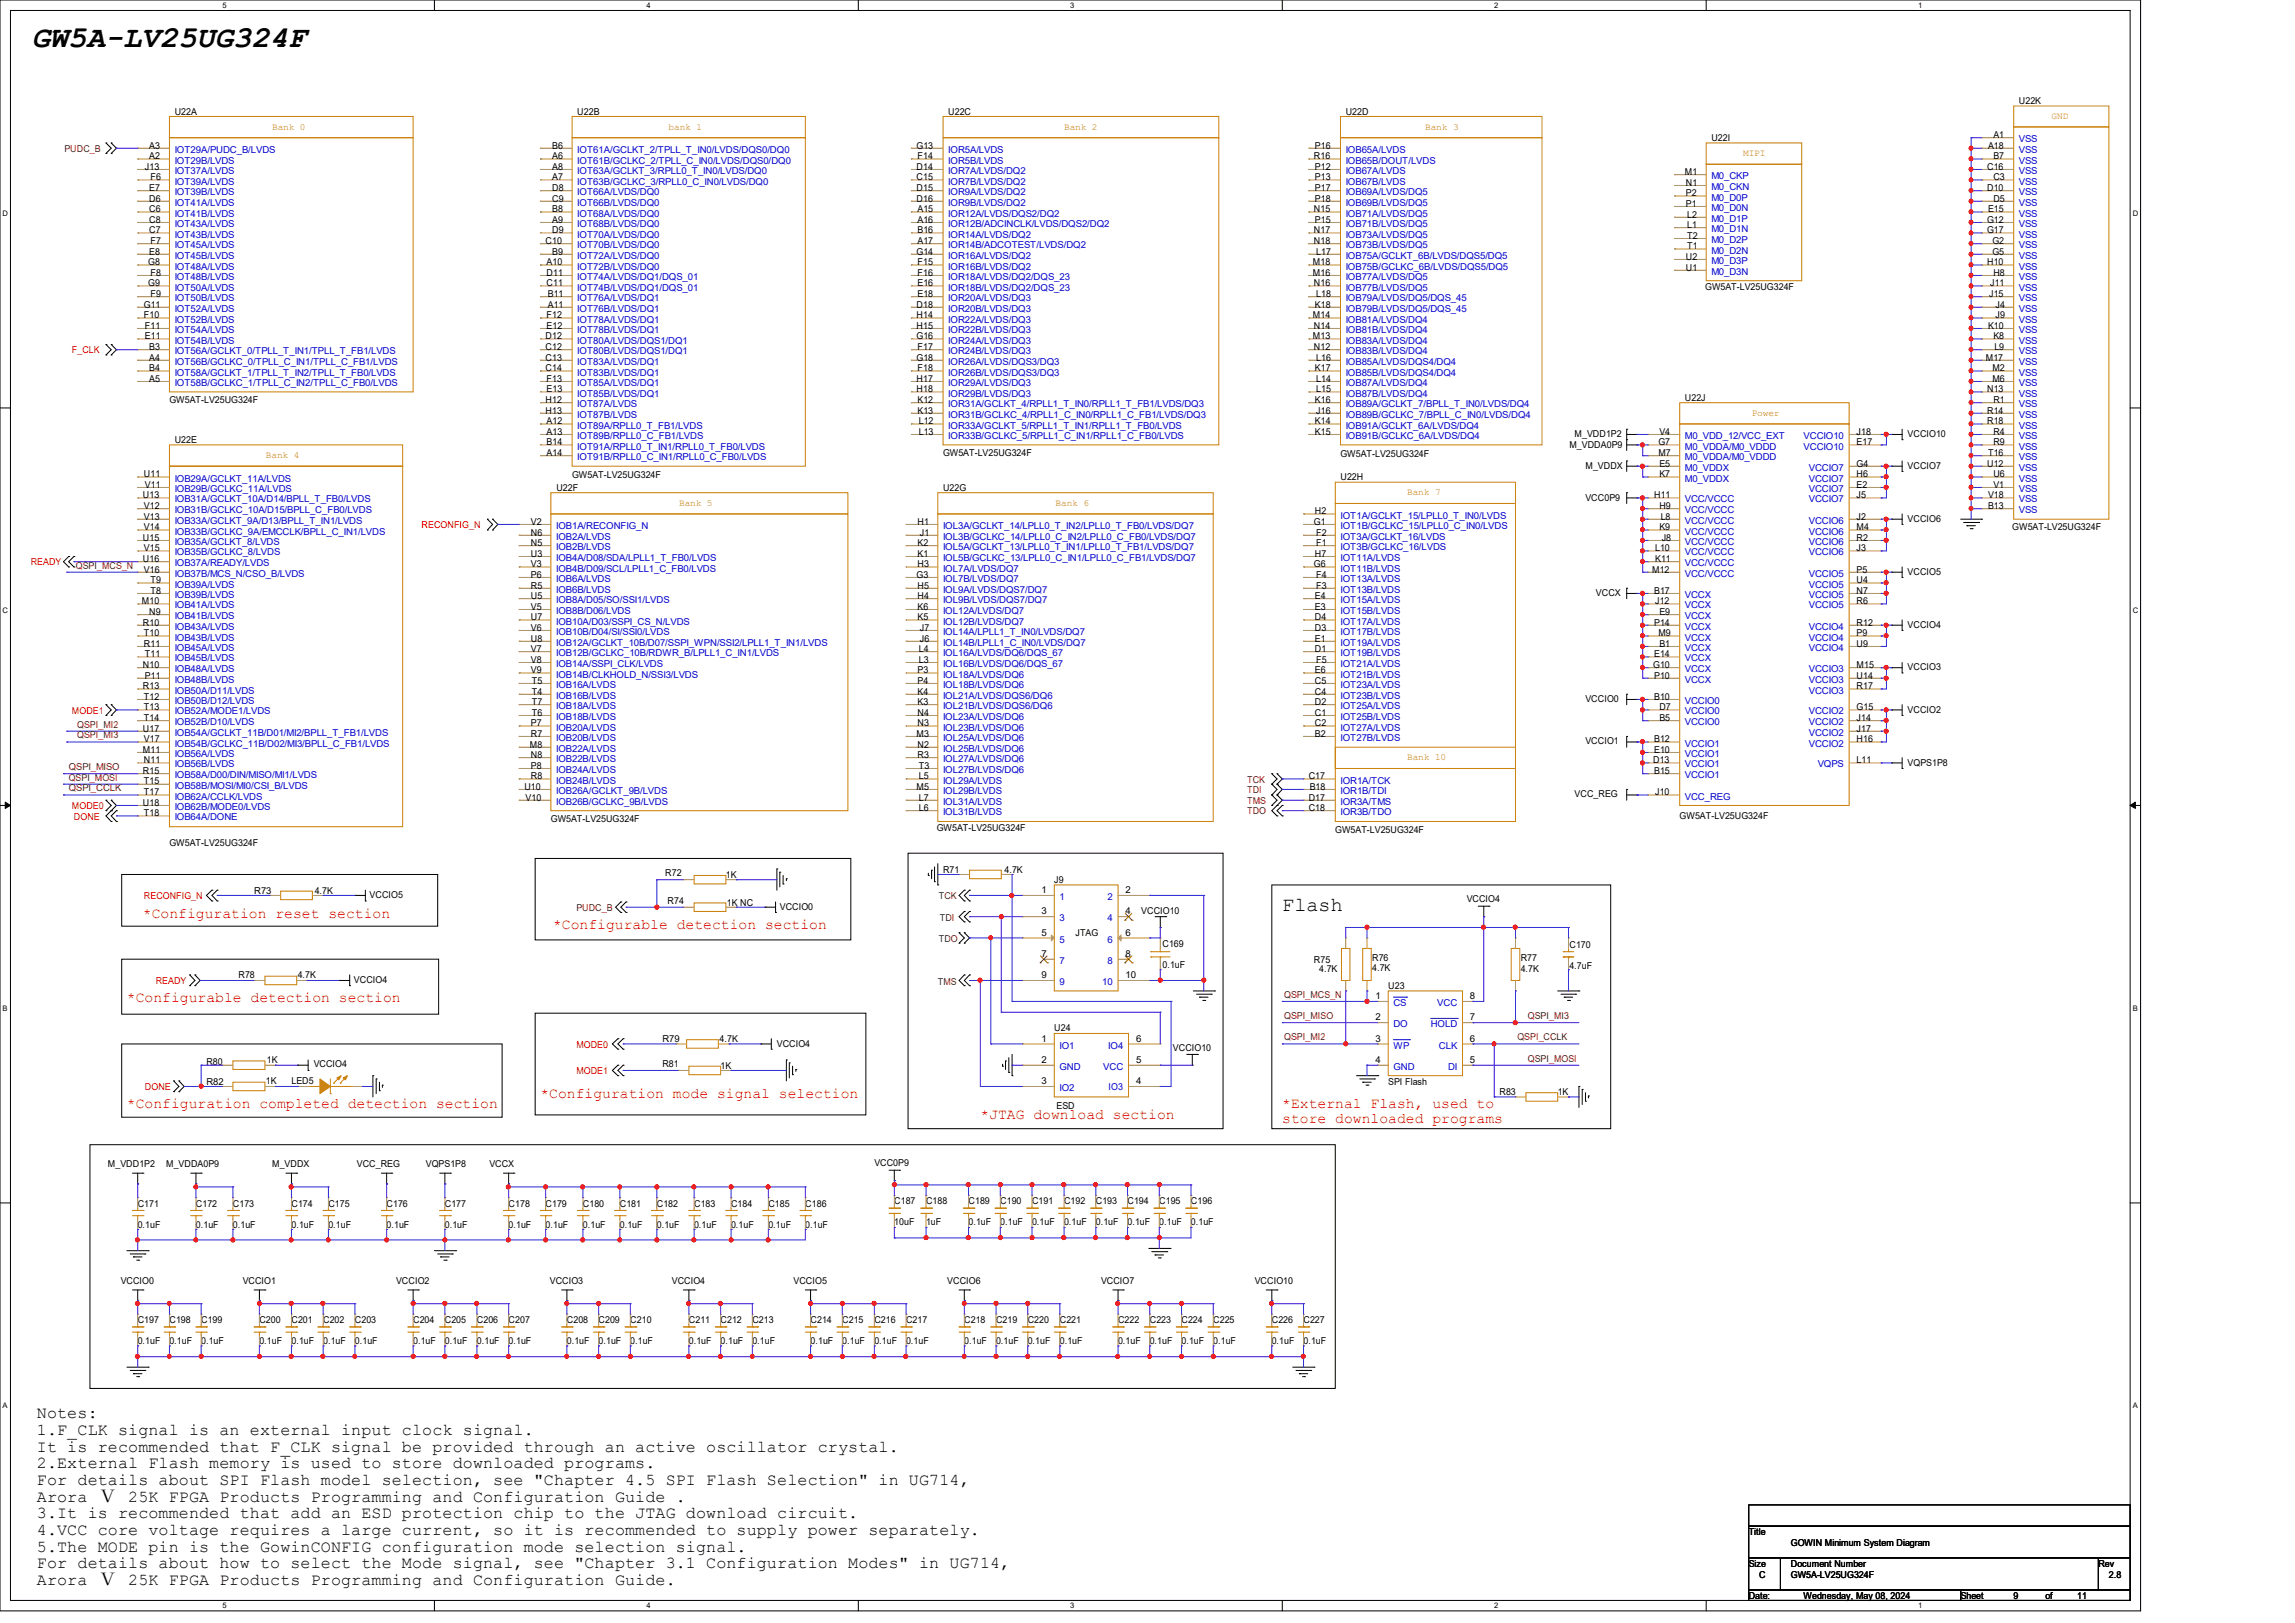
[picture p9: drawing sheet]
<svg xmlns="http://www.w3.org/2000/svg" width="297mm" height="210mm" viewBox="0 0 297 210" stroke-linecap="round" stroke-linejoin="round" font-family="sans-serif">
<defs><g id="words">
<text font-size="3.9" x="4.1" y="6.1">GW5A-LV25UG324F</text>
<text font-size="2.6" x="165.9" y="117.9">Flash</text>
<g font-size="2.2">
<text x="4.8" y="183.5">Notes:</text>
<text x="4.8" y="185.7">1.F_CLK signal is an external input clock signal.</text>
<text x="4.8" y="187.8">It is recommended that F_CLK signal be provided through an active oscillator crystal.</text>
<text x="4.8" y="190">2.External Flash memory is used to store downloaded programs.</text>
<text x="4.8" y="192.2">For details about SPI Flash model selection, see &quot;Chapter 4.5 SPI Flash Selection&quot; in UG714,</text>
<text x="4.8" y="194.3">Arora Ⅴ 25K FPGA Products Programming and Configuration Guide .</text>
<text x="4.8" y="196.5">3.It is recommended that add an ESD protection chip to the JTAG download circuit.</text>
<text x="4.8" y="198.6">4.VCC core voltage requires a large current, so it is recommended to supply power separately.</text>
<text x="4.8" y="200.8">5.The MODE pin is the GowinCONFIG configuration mode selection signal.</text>
<text x="4.8" y="202.9">For details about how to select the Mode signal, see &quot;Chapter 3.1 Configuration Modes&quot; in UG714,</text>
<text x="4.8" y="205.1">Arora Ⅴ 25K FPGA Products Programming and Configuration Guide.</text>
</g>
<g font-size="1.9" fill="#f00">
<text x="18.5" y="118.7">*Configuration reset section</text>
<text x="71.6" y="120.2">*Configurable detection section</text>
<text x="16.4" y="129.7">*Configurable detection section</text>
<text x="16.4" y="143.4">*Configuration completed detection section</text>
<text x="69.9" y="142.1">*Configuration mode signal selection</text>
<text x="165.9" y="143.4">*External Flash, used to</text>
<text x="126.9" y="144.8">*JTAG download section</text>
<text x="165.9" y="145.3">store downloaded programs</text>
</g>
<g font-size="1.2">
<text x="22.6" y="14.9">U22A</text>
<text x="74.7" y="14.9">U22B</text>
<text x="122.7" y="14.9">U22C</text>
<text x="174.2" y="14.9">U22D</text>
<text x="258" y="17.9">A1</text>
<text x="261.3" y="13.5">U22K</text>
<text x="18.8" y="22">J13</text>
<text x="19.3" y="19.2">A3</text>
<text x="19.3" y="20.6">A2</text>
<text x="19.5" y="23.3">F6</text>
<text x="71.5" y="19.2">B6</text>
<text x="71.5" y="20.6">A6</text>
<text x="71.5" y="22">A8</text>
<text x="71.5" y="23.3">A7</text>
<text x="118.6" y="19.2">G13</text>
<text x="118.6" y="22">D14</text>
<text x="118.6" y="23.3">C15</text>
<text x="118.7" y="20.6">F14</text>
<text x="170" y="20.6">R16</text>
<text x="170.2" y="19.2">P16</text>
<text x="170.2" y="22">P12</text>
<text x="170.2" y="23.3">P13</text>
<text x="218.1" y="22.6">M1</text>
<text x="221.5" y="18.3">U22I</text>
<text x="257.2" y="22">C16</text>
<text x="257.3" y="19.2">A18</text>
<text x="258" y="20.6">B7</text>
<text x="258" y="23.3">C3</text>
<text x="19.3" y="24.7">E7</text>
<text x="19.3" y="26.1">D6</text>
<text x="19.3" y="27.5">C6</text>
<text x="19.3" y="28.8">C8</text>
<text x="71.5" y="24.7">D8</text>
<text x="71.5" y="26.1">C9</text>
<text x="71.5" y="27.5">B8</text>
<text x="71.5" y="28.8">A9</text>
<text x="118.6" y="24.7">D15</text>
<text x="118.6" y="26.1">D16</text>
<text x="118.7" y="27.5">A15</text>
<text x="118.7" y="28.8">A16</text>
<text x="170" y="27.5">N15</text>
<text x="170.2" y="24.7">P17</text>
<text x="170.2" y="26.1">P18</text>
<text x="170.2" y="28.8">P15</text>
<text x="218.2" y="25.4">P2</text>
<text x="218.2" y="26.8">P1</text>
<text x="218.2" y="24">N1</text>
<text x="218.3" y="28.2">L2</text>
<text x="218.3" y="29.5">L1</text>
<text x="257.2" y="24.7">D10</text>
<text x="257.2" y="28.8">G12</text>
<text x="257.3" y="27.5">E15</text>
<text x="258" y="26.1">D5</text>
<text x="19.2" y="34.3">G8</text>
<text x="19.3" y="30.2">C7</text>
<text x="19.3" y="32.9">E8</text>
<text x="19.5" y="31.6">F7</text>
<text x="19.5" y="35.7">F8</text>
<text x="70.6" y="31.6">C10</text>
<text x="70.7" y="34.3">A10</text>
<text x="70.7" y="35.7">D11</text>
<text x="71.5" y="30.2">D9</text>
<text x="71.5" y="32.9">B9</text>
<text x="118.6" y="32.9">G14</text>
<text x="118.7" y="30.2">B16</text>
<text x="118.7" y="31.6">A17</text>
<text x="118.7" y="34.3">F15</text>
<text x="118.7" y="35.7">F16</text>
<text x="169.9" y="34.3">M18</text>
<text x="169.9" y="35.7">M16</text>
<text x="170" y="30.2">N17</text>
<text x="170" y="31.6">N18</text>
<text x="170.3" y="32.9">L17</text>
<text x="218.2" y="33.6">U2</text>
<text x="218.2" y="35">U1</text>
<text x="218.3" y="30.9">T2</text>
<text x="218.3" y="32.3">T1</text>
<text x="257.2" y="30.2">G17</text>
<text x="257.2" y="34.3">H10</text>
<text x="257.8" y="31.6">G2</text>
<text x="257.8" y="32.9">G5</text>
<text x="258" y="35.7">H8</text>
<text x="18.6" y="39.8">G11</text>
<text x="18.6" y="41.2">F10</text>
<text x="19.2" y="37">G9</text>
<text x="19.5" y="38.4">F9</text>
<text x="70.7" y="37">C11</text>
<text x="70.7" y="41.2">F12</text>
<text x="70.9" y="38.4">B11</text>
<text x="70.9" y="39.8">A11</text>
<text x="118.6" y="39.8">D18</text>
<text x="118.6" y="41.2">H14</text>
<text x="118.7" y="37">E16</text>
<text x="118.7" y="38.4">E18</text>
<text x="169.9" y="41.2">M14</text>
<text x="170" y="37">N16</text>
<text x="170.2" y="39.8">K18</text>
<text x="170.3" y="38.4">L18</text>
<text x="220.7" y="37.5">GW5AT-LV25UG324F</text>
<text x="257.4" y="38.4">J15</text>
<text x="257.5" y="37">J11</text>
<text x="258.3" y="39.8">J4</text>
<text x="258.3" y="41.2">J9</text>
<text x="18.8" y="42.5">F11</text>
<text x="18.8" y="43.9">E11</text>
<text x="19.3" y="45.3">B3</text>
<text x="19.3" y="46.7">A4</text>
<text x="70.6" y="43.9">D12</text>
<text x="70.6" y="45.3">C12</text>
<text x="70.6" y="46.7">C13</text>
<text x="70.7" y="42.5">E12</text>
<text x="118.6" y="42.5">H15</text>
<text x="118.6" y="43.9">G16</text>
<text x="118.6" y="46.7">G18</text>
<text x="118.7" y="45.3">F17</text>
<text x="169.9" y="43.9">M13</text>
<text x="170" y="42.5">N14</text>
<text x="170" y="45.3">N12</text>
<text x="170.3" y="46.7">L16</text>
<text x="257" y="46.7">M17</text>
<text x="257.3" y="42.5">K10</text>
<text x="258" y="43.9">K8</text>
<text x="258.1" y="45.3">L9</text>
<text x="19.3" y="48">B4</text>
<text x="19.3" y="49.4">A5</text>
<text x="21.9" y="52.2">GW5AT-LV25UG324F</text>
<text x="70.6" y="48">C14</text>
<text x="70.6" y="52.2">H12</text>
<text x="70.6" y="53.5">H13</text>
<text x="70.7" y="49.4">F13</text>
<text x="70.7" y="50.8">E13</text>
<text x="118.6" y="49.4">H17</text>
<text x="118.6" y="50.8">H18</text>
<text x="118.7" y="48">F18</text>
<text x="118.7" y="52.2">K12</text>
<text x="118.7" y="53.5">K13</text>
<text x="170.2" y="48">K17</text>
<text x="170.2" y="52.2">K16</text>
<text x="170.3" y="49.4">L14</text>
<text x="170.3" y="50.8">L15</text>
<text x="170.3" y="53.5">J16</text>
<text x="218.1" y="51.9">U22J</text>
<text x="257.2" y="50.8">N13</text>
<text x="257.2" y="53.5">R14</text>
<text x="257.8" y="48">M2</text>
<text x="257.8" y="49.4">M6</text>
<text x="258" y="52.2">R1</text>
<text x="22.6" y="57.4">U22E</text>
<text x="70.7" y="54.9">A12</text>
<text x="70.7" y="56.3">A13</text>
<text x="70.7" y="57.6">B14</text>
<text x="70.7" y="59">A14</text>
<text x="118.9" y="54.9">L12</text>
<text x="118.9" y="56.3">L13</text>
<text x="122" y="59">GW5AT-LV25UG324F</text>
<text x="170.2" y="54.9">K14</text>
<text x="170.2" y="56.3">K15</text>
<text x="173.5" y="59.1">GW5AT-LV25UG324F</text>
<text x="203.1" y="57.9">M_VDDA0P9</text>
<text x="203.8" y="56.6">M_VDD1P2</text>
<text x="214.6" y="57.6">G7</text>
<text x="214.6" y="59">M7</text>
<text x="214.8" y="56.3">V4</text>
<text x="240.3" y="57.6">E17</text>
<text x="240.3" y="56.3">J18</text>
<text x="246.9" y="56.6">VCCIO10</text>
<text x="257.2" y="54.9">R18</text>
<text x="257.3" y="59">T16</text>
<text x="258" y="56.3">R4</text>
<text x="258" y="57.6">R9</text>
<text x="18.5" y="64.5">U13</text>
<text x="18.6" y="61.8">U11</text>
<text x="18.6" y="65.9">V12</text>
<text x="18.8" y="63.1">V11</text>
<text x="72" y="63.5">U22F</text>
<text x="74" y="61.9">GW5AT-LV25UG324F</text>
<text x="122" y="63.5">U22G</text>
<text x="173.5" y="62.1">U22H</text>
<text x="205.2" y="60.7">M_VDDX</text>
<text x="205.2" y="64.8">VCC0P9</text>
<text x="214.1" y="64.5">H11</text>
<text x="214.8" y="60.4">E5</text>
<text x="214.8" y="61.8">K7</text>
<text x="214.8" y="65.9">H9</text>
<text x="240.3" y="64.5">J5</text>
<text x="240.3" y="63.1">E2</text>
<text x="240.3" y="61.8">H6</text>
<text x="240.3" y="60.4">G4</text>
<text x="246.9" y="60.7">VCCIO7</text>
<text x="257.2" y="60.4">U12</text>
<text x="257.3" y="64.5">V18</text>
<text x="257.3" y="65.9">B13</text>
<text x="258" y="61.8">U6</text>
<text x="258" y="63.1">V1</text>
<text x="18.5" y="70">U15</text>
<text x="18.6" y="67.2">V13</text>
<text x="18.6" y="68.6">V14</text>
<text x="18.6" y="71.3">V15</text>
<text x="68.7" y="67.9">V2</text>
<text x="68.7" y="69.3">N6</text>
<text x="68.7" y="70.7">N5</text>
<text x="118.7" y="67.9">H1</text>
<text x="118.7" y="70.7">K2</text>
<text x="119" y="69.3">J1</text>
<text x="170" y="67.9">G1</text>
<text x="170.2" y="66.5">H2</text>
<text x="170.3" y="69.3">F2</text>
<text x="170.3" y="70.7">F1</text>
<text x="214.2" y="71.3">L10</text>
<text x="214.8" y="68.6">K9</text>
<text x="214.9" y="67.2">L8</text>
<text x="215" y="70">J8</text>
<text x="240.3" y="71.3">J3</text>
<text x="240.3" y="70">R2</text>
<text x="240.3" y="68.6">M4</text>
<text x="240.3" y="67.2">J2</text>
<text x="246.9" y="67.5">VCCIO6</text>
<text x="260.4" y="68.6">GW5AT-LV25UG324F</text>
<text x="18.5" y="72.7">U16</text>
<text x="18.6" y="74.1">V16</text>
<text x="19.5" y="75.5">T9</text>
<text x="19.5" y="76.8">T8</text>
<text x="68.7" y="72.1">U3</text>
<text x="68.7" y="73.4">V3</text>
<text x="68.7" y="74.8">P6</text>
<text x="68.7" y="76.2">R5</text>
<text x="68.7" y="77.5">U5</text>
<text x="118.6" y="74.8">G3</text>
<text x="118.7" y="72.1">K1</text>
<text x="118.7" y="73.4">H3</text>
<text x="118.7" y="76.2">H5</text>
<text x="118.7" y="77.5">H4</text>
<text x="170" y="73.4">G6</text>
<text x="170.2" y="72.1">H7</text>
<text x="170.2" y="77.5">E4</text>
<text x="170.3" y="74.8">F4</text>
<text x="170.3" y="76.2">F3</text>
<text x="206.5" y="77.1">VCCX</text>
<text x="213.8" y="74.1">M12</text>
<text x="214.1" y="76.8">B17</text>
<text x="214.2" y="72.7">K11</text>
<text x="240.3" y="76.8">N7</text>
<text x="240.3" y="75.5">U4</text>
<text x="240.3" y="74.1">P5</text>
<text x="246.9" y="74.4">VCCIO5</text>
<text x="18.4" y="78.2">M10</text>
<text x="18.5" y="80.9">R10</text>
<text x="18.6" y="82.3">T10</text>
<text x="18.6" y="83.7">R11</text>
<text x="19.3" y="79.6">N9</text>
<text x="68.7" y="78.9">V5</text>
<text x="68.7" y="80.3">U7</text>
<text x="68.7" y="81.6">V6</text>
<text x="68.7" y="83">U8</text>
<text x="118.7" y="78.9">K6</text>
<text x="118.7" y="80.3">K5</text>
<text x="119" y="81.6">J7</text>
<text x="119" y="83">J6</text>
<text x="170.2" y="78.9">E3</text>
<text x="170.2" y="80.3">D4</text>
<text x="170.2" y="81.6">D3</text>
<text x="170.2" y="83">E1</text>
<text x="214.1" y="80.9">P14</text>
<text x="214.2" y="78.2">J12</text>
<text x="214.6" y="82.3">M9</text>
<text x="214.8" y="79.6">E9</text>
<text x="214.8" y="83.7">B1</text>
<text x="240.3" y="83.7">U9</text>
<text x="240.3" y="82.3">P9</text>
<text x="240.3" y="80.9">R12</text>
<text x="240.3" y="78.2">R6</text>
<text x="246.9" y="81.2">VCCIO4</text>
<text x="18.5" y="86.4">N10</text>
<text x="18.5" y="89.2">R13</text>
<text x="18.8" y="85">T11</text>
<text x="18.8" y="87.8">P11</text>
<text x="68.7" y="84.4">V7</text>
<text x="68.7" y="85.8">V8</text>
<text x="68.7" y="87.1">V9</text>
<text x="68.8" y="88.5">T5</text>
<text x="68.8" y="89.9">T4</text>
<text x="118.7" y="87.1">P3</text>
<text x="118.7" y="88.5">P4</text>
<text x="118.7" y="89.9">K4</text>
<text x="118.9" y="84.4">L4</text>
<text x="118.9" y="85.8">L3</text>
<text x="170.2" y="84.4">D1</text>
<text x="170.2" y="87.1">E6</text>
<text x="170.2" y="88.5">C5</text>
<text x="170.2" y="89.9">C4</text>
<text x="170.3" y="85.8">F5</text>
<text x="213.9" y="86.4">G10</text>
<text x="214.1" y="85">E14</text>
<text x="214.1" y="87.8">P10</text>
<text x="240.3" y="89.2">R17</text>
<text x="240.3" y="87.8">U14</text>
<text x="240.3" y="86.4">M15</text>
<text x="246.9" y="86.7">VCCIO3</text>
<text x="18.5" y="94.7">U17</text>
<text x="18.6" y="90.6">T12</text>
<text x="18.6" y="91.9">T13</text>
<text x="18.6" y="93.3">T14</text>
<text x="68.7" y="94">P7</text>
<text x="68.7" y="95.3">R7</text>
<text x="68.8" y="91.2">T7</text>
<text x="68.8" y="92.6">T6</text>
<text x="118.6" y="95.3">M3</text>
<text x="118.7" y="91.2">K3</text>
<text x="118.7" y="92.6">N4</text>
<text x="118.7" y="94">N3</text>
<text x="170.2" y="91.2">D2</text>
<text x="170.2" y="92.6">C1</text>
<text x="170.2" y="94">C2</text>
<text x="170.2" y="95.3">B2</text>
<text x="205.2" y="90.8">VCCIO0</text>
<text x="214.1" y="90.6">B10</text>
<text x="214.8" y="91.9">D7</text>
<text x="214.8" y="93.3">B5</text>
<text x="240.3" y="94.7">J17</text>
<text x="240.3" y="93.3">J14</text>
<text x="240.3" y="91.9">G15</text>
<text x="246.9" y="92.2">VCCIO2</text>
<text x="18.5" y="97.4">M11</text>
<text x="18.5" y="100.2">R15</text>
<text x="18.6" y="96.1">V17</text>
<text x="18.6" y="98.8">N11</text>
<text x="18.6" y="101.5">T15</text>
<text x="68.6" y="96.7">M8</text>
<text x="68.7" y="98.1">N8</text>
<text x="68.7" y="99.5">P8</text>
<text x="68.7" y="100.8">R8</text>
<text x="118.7" y="96.7">N2</text>
<text x="118.7" y="98.1">R3</text>
<text x="118.9" y="99.5">T3</text>
<text x="118.9" y="100.8">L5</text>
<text x="169.4" y="100.8">C17</text>
<text x="205.2" y="96.3">VCCIO1</text>
<text x="213.9" y="98.8">D13</text>
<text x="214.1" y="96.1">B12</text>
<text x="214.1" y="97.4">E10</text>
<text x="214.1" y="100.2">B15</text>
<text x="240.3" y="96.1">H16</text>
<text x="240.3" y="98.8">L11</text>
<text x="246.9" y="99.1">VQPS1P8</text>
<text x="18.5" y="104.3">U18</text>
<text x="18.6" y="102.9">T17</text>
<text x="18.6" y="105.6">T18</text>
<text x="67.9" y="102.2">U10</text>
<text x="68" y="103.6">V10</text>
<text x="71.3" y="106.3">GW5AT-LV25UG324F</text>
<text x="118.6" y="102.2">M5</text>
<text x="118.9" y="103.6">L7</text>
<text x="118.9" y="104.9">L6</text>
<text x="121.2" y="107.6">GW5AT-LV25UG324F</text>
<text x="169.4" y="103.6">D17</text>
<text x="169.4" y="104.9">C18</text>
<text x="169.5" y="102.2">B18</text>
<text x="172.8" y="107.8">GW5AT-LV25UG324F</text>
<text x="203.8" y="103.2">VCC_REG</text>
<text x="214.2" y="102.9">J10</text>
<text x="217.4" y="105.9">GW5AT-LV25UG324F</text>
<text x="21.9" y="109.5">GW5AT-LV25UG324F</text>
<text x="86.1" y="113.3">R72</text>
<text x="93.9" y="113.6">1K</text>
<text x="122" y="112.9">R71</text>
<text x="130" y="112.9">4.7K</text>
<text x="32.9" y="115.7">R73</text>
<text x="40.7" y="115.7">4.7K</text>
<text x="47.8" y="116.2">VCCIO5</text>
<text x="86.4" y="117">R74</text>
<text x="94.1" y="117.2">1K NC</text>
<text x="100.9" y="117.7">VCCIO0</text>
<text x="134.8" y="115.6">1</text>
<text x="134.8" y="118.3">3</text>
<text x="136.4" y="114.3">J9</text>
<text x="145.7" y="115.6">2</text>
<text x="145.7" y="118.3">4</text>
<text x="147.7" y="118.3">VCCIO10</text>
<text x="189.8" y="116.8">VCCIO4</text>
<text x="134.8" y="121.1">5</text>
<text x="134.8" y="123.8">7</text>
<text x="139.2" y="121.2">JTAG</text>
<text x="145.7" y="121.1">6</text>
<text x="145.7" y="123.8">8</text>
<text x="150.4" y="122.5">C169</text>
<text x="150.4" y="125.3">0.1uF</text>
<text x="170" y="124.6">R75</text>
<text x="170.7" y="125.8">4.7K</text>
<text x="177.6" y="124.3">R76</text>
<text x="177.6" y="125.7">4.7K</text>
<text x="196.8" y="124.3">R77</text>
<text x="196.8" y="125.8">4.7K</text>
<text x="203.1" y="122.6">C170</text>
<text x="203.1" y="125.4">4.7uF</text>
<text x="30.9" y="126.6">R78</text>
<text x="38.5" y="126.6">4.7K</text>
<text x="45.8" y="127.2">VCCIO4</text>
<text x="134.8" y="126.6">9</text>
<text x="145.7" y="126.6">10</text>
<text x="178" y="129.3">1</text>
<text x="179.7" y="128">U23</text>
<text x="190.2" y="129.3">8</text>
<text x="26.7" y="137.8">R80</text>
<text x="34.5" y="137.6">1K</text>
<text x="85.7" y="134.9">R79</text>
<text x="93.1" y="134.9">4.7K</text>
<text x="100.5" y="135.4">VCCIO4</text>
<text x="134.8" y="137.5">2</text>
<text x="134.8" y="134.8">1</text>
<text x="136.4" y="133.5">U24</text>
<text x="147" y="137.5">5</text>
<text x="147" y="134.8">6</text>
<text x="151.8" y="136">VCCIO10</text>
<text x="178" y="132">2</text>
<text x="178" y="134.8">3</text>
<text x="178" y="137.5">4</text>
<text x="190.2" y="137.5">5</text>
<text x="190.2" y="134.8">6</text>
<text x="190.2" y="132">7</text>
<text x="26.7" y="140.5">R82</text>
<text x="34.4" y="140.3">1K</text>
<text x="37.7" y="140.3">LED5</text>
<text x="40.6" y="138.1">VCCIO4</text>
<text x="85.7" y="138.1">R81</text>
<text x="93.3" y="138.3">1K</text>
<text x="134.8" y="140.3">3</text>
<text x="136.7" y="143.5">ESD</text>
<text x="147" y="140.3">4</text>
<text x="179.7" y="140.5">SPI Flash</text>
<text x="194.1" y="141.7">R83</text>
<text x="201.6" y="141.7">1K</text>
<text x="14" y="151">M_VDD1P2</text>
<text x="21.5" y="151">M_VDDA0P9</text>
<text x="35.2" y="151">M_VDDX</text>
<text x="46.2" y="151">VCC_REG</text>
<text x="55.1" y="151">VQPS1P8</text>
<text x="63.3" y="151">VCCX</text>
<text x="113.2" y="150.9">VCC0P9</text>
<text x="115.7" y="155.8">C187</text>
<text x="119.8" y="155.8">C188</text>
<text x="125.3" y="155.8">C189</text>
<text x="129.5" y="155.8">C190</text>
<text x="133.6" y="155.8">C191</text>
<text x="137.7" y="155.8">C192</text>
<text x="141.8" y="155.8">C193</text>
<text x="145.9" y="155.8">C194</text>
<text x="150" y="155.8">C195</text>
<text x="154.1" y="155.8">C196</text>
<text x="17.8" y="156.1">C171</text>
<text x="17.8" y="158.9">0.1uF</text>
<text x="25.4" y="156.1">C172</text>
<text x="25.4" y="158.9">0.1uF</text>
<text x="30.1" y="156.1">C173</text>
<text x="30.1" y="158.9">0.1uF</text>
<text x="37.7" y="156.1">C174</text>
<text x="37.7" y="158.9">0.1uF</text>
<text x="42.5" y="156.1">C175</text>
<text x="42.5" y="158.9">0.1uF</text>
<text x="50" y="156.1">C176</text>
<text x="50" y="158.9">0.1uF</text>
<text x="57.6" y="156.1">C177</text>
<text x="57.6" y="158.9">0.1uF</text>
<text x="65.8" y="156.1">C178</text>
<text x="65.8" y="158.9">0.1uF</text>
<text x="70.6" y="156.1">C179</text>
<text x="70.6" y="158.9">0.1uF</text>
<text x="75.4" y="156.1">C180</text>
<text x="75.4" y="158.9">0.1uF</text>
<text x="80.2" y="156.1">C181</text>
<text x="80.2" y="158.9">0.1uF</text>
<text x="85" y="156.1">C182</text>
<text x="85" y="158.9">0.1uF</text>
<text x="89.8" y="156.1">C183</text>
<text x="89.8" y="158.9">0.1uF</text>
<text x="94.6" y="156.1">C184</text>
<text x="94.6" y="158.9">0.1uF</text>
<text x="99.4" y="156.1">C185</text>
<text x="99.4" y="158.9">0.1uF</text>
<text x="104.2" y="156.1">C186</text>
<text x="104.2" y="158.9">0.1uF</text>
<text x="115.7" y="158.6">10uF</text>
<text x="119.8" y="158.6">1uF</text>
<text x="125.3" y="158.6">0.1uF</text>
<text x="129.5" y="158.6">0.1uF</text>
<text x="133.6" y="158.6">0.1uF</text>
<text x="137.7" y="158.6">0.1uF</text>
<text x="141.8" y="158.6">0.1uF</text>
<text x="145.9" y="158.6">0.1uF</text>
<text x="150" y="158.6">0.1uF</text>
<text x="154.1" y="158.6">0.1uF</text>
<text x="15.6" y="166.1">VCCIO0</text>
<text x="31.4" y="166.1">VCCIO1</text>
<text x="51.3" y="166.1">VCCIO2</text>
<text x="71.2" y="166.1">VCCIO3</text>
<text x="87" y="166.1">VCCIO4</text>
<text x="102.7" y="166.1">VCCIO5</text>
<text x="122.6" y="166.1">VCCIO6</text>
<text x="142.5" y="166.1">VCCIO7</text>
<text x="162.4" y="166.1">VCCIO10</text>
<text x="17.8" y="171.2">C197</text>
<text x="17.8" y="173.9">0.1uF</text>
<text x="21.9" y="171.2">C198</text>
<text x="21.9" y="173.9">0.1uF</text>
<text x="26" y="171.2">C199</text>
<text x="26" y="173.9">0.1uF</text>
<text x="33.6" y="171.2">C200</text>
<text x="33.6" y="173.9">0.1uF</text>
<text x="37.7" y="171.2">C201</text>
<text x="37.7" y="173.9">0.1uF</text>
<text x="41.8" y="171.2">C202</text>
<text x="41.8" y="173.9">0.1uF</text>
<text x="45.9" y="171.2">C203</text>
<text x="45.9" y="173.9">0.1uF</text>
<text x="53.5" y="171.2">C204</text>
<text x="53.5" y="173.9">0.1uF</text>
<text x="57.6" y="171.2">C205</text>
<text x="57.6" y="173.9">0.1uF</text>
<text x="61.7" y="171.2">C206</text>
<text x="61.7" y="173.9">0.1uF</text>
<text x="65.8" y="171.2">C207</text>
<text x="65.8" y="173.9">0.1uF</text>
<text x="73.4" y="171.2">C208</text>
<text x="73.4" y="173.9">0.1uF</text>
<text x="77.5" y="171.2">C209</text>
<text x="77.5" y="173.9">0.1uF</text>
<text x="81.6" y="171.2">C210</text>
<text x="81.6" y="173.9">0.1uF</text>
<text x="89.2" y="171.2">C211</text>
<text x="89.2" y="173.9">0.1uF</text>
<text x="93.3" y="171.2">C212</text>
<text x="93.3" y="173.9">0.1uF</text>
<text x="97.4" y="171.2">C213</text>
<text x="97.4" y="173.9">0.1uF</text>
<text x="104.9" y="171.2">C214</text>
<text x="104.9" y="173.9">0.1uF</text>
<text x="109" y="171.2">C215</text>
<text x="109" y="173.9">0.1uF</text>
<text x="113.2" y="171.2">C216</text>
<text x="113.2" y="173.9">0.1uF</text>
<text x="117.3" y="171.2">C217</text>
<text x="117.3" y="173.9">0.1uF</text>
<text x="124.8" y="171.2">C218</text>
<text x="124.8" y="173.9">0.1uF</text>
<text x="128.9" y="171.2">C219</text>
<text x="128.9" y="173.9">0.1uF</text>
<text x="133" y="171.2">C220</text>
<text x="133" y="173.9">0.1uF</text>
<text x="137.2" y="171.2">C221</text>
<text x="137.2" y="173.9">0.1uF</text>
<text x="144.7" y="171.2">C222</text>
<text x="144.7" y="173.9">0.1uF</text>
<text x="148.8" y="171.2">C223</text>
<text x="148.8" y="173.9">0.1uF</text>
<text x="152.9" y="171.2">C224</text>
<text x="152.9" y="173.9">0.1uF</text>
<text x="157" y="171.2">C225</text>
<text x="157" y="173.9">0.1uF</text>
<text x="164.6" y="171.2">C226</text>
<text x="164.6" y="173.9">0.1uF</text>
<text x="168.7" y="171.2">C227</text>
<text x="168.7" y="173.9">0.1uF</text>
<text x="226.3" y="198.6">Title</text>
<text x="226.3" y="202.7">Size</text>
<text x="231.8" y="200">GOWIN Minimum System Diagram</text>
<text x="231.8" y="202.7">Document Number</text>
<text x="271.6" y="202.7">Rev</text>
<text x="226.3" y="206.9">Date:</text>
<text x="227.7" y="204.1">C</text>
<text x="231.8" y="204.1">GW5A-LV25UG324F</text>
<text x="233.4" y="206.9">Wednesday, May 08, 2024</text>
<text x="253.7" y="206.9">Sheet</text>
<text x="260.6" y="206.9">9</text>
<text x="264.7" y="206.9">of</text>
<text x="268.8" y="206.9">11</text>
<text x="272.9" y="204.1">2.8</text>
</g>
<g font-size="1.2" fill="#cc8006">
<text x="35.2" y="16.8">Bank 0</text>
<text x="86.5" y="16.8">bank 1</text>
<text x="137.7" y="16.8">Bank 2</text>
<text x="184.4" y="16.8">Bank 3</text>
<text x="265.5" y="15.4">GND</text>
<text x="225.6" y="20.2">MIPI</text>
<text x="226.7" y="53.8">Power</text>
<text x="34.4" y="59.3">Bank 4</text>
<text x="87.9" y="65.4">Bank 5</text>
<text x="136.6" y="65.4">Bank 6</text>
<text x="182.1" y="64.1">Bank 7</text>
<text x="182.1" y="98.4">Bank 10</text>
</g>
<g font-size="1.2" fill="#800000">
<text x="8.3" y="19.6">PUDC_B</text>
<text x="9.8" y="73.6">QSPI_MCS_N</text>
<text x="10" y="94.1">QSPI_MI2</text>
<text x="10" y="95.5">QSPI_MI3</text>
<text x="8.9" y="101">QSPI_MOSI</text>
<text x="8.9" y="99.7">QSPI_MISO</text>
<text x="161.4" y="101.3">TCK</text>
<text x="8.9" y="102.4">QSPI_CCLK</text>
<text x="161.4" y="102.6">TDI</text>
<text x="161.4" y="104">TMS</text>
<text x="161.4" y="105.4">TDO</text>
<text x="74.6" y="117.9">PUDC_B</text>
<text x="121.5" y="116.3">TCK</text>
<text x="121.6" y="119.2">TDI</text>
<text x="121.5" y="121.8">TDO</text>
<text x="121.4" y="127.5">TMS</text>
<text x="166.2" y="129.1">QSPI_MCS_N</text>
<text x="166.2" y="131.9">QSPI_MISO</text>
<text x="197.7" y="131.9">QSPI_MI3</text>
<text x="166.2" y="134.6">QSPI_MI2</text>
<text x="196.4" y="134.6">QSPI_CCLK</text>
<text x="197.7" y="137.4">QSPI_MOSI</text>
</g>
<g font-size="1.2" fill="#00c">
<text x="22.6" y="19.8">IOT29A/PUDC_B/LVDS</text>
<text x="22.6" y="21.2">IOT29B/LVDS</text>
<text x="22.6" y="22.5">IOT37A/LVDS</text>
<text x="22.6" y="23.9">IOT39A/LVDS</text>
<text x="74.7" y="19.8">IOT61A/GCLKT_2/TPLL_T_IN0/LVDS/DQS0/DQ0</text>
<text x="74.7" y="21.2">IOT61B/GCLKC_2/TPLL_C_IN0/LVDS/DQS0/DQ0</text>
<text x="74.7" y="22.5">IOT63A/GCLKT_3/RPLL0_T_IN0/LVDS/DQ0</text>
<text x="74.7" y="23.9">IOT63B/GCLKC_3/RPLL0_C_IN0/LVDS/DQ0</text>
<text x="122.7" y="19.8">IOR5A/LVDS</text>
<text x="122.7" y="21.2">IOR5B/LVDS</text>
<text x="122.7" y="22.5">IOR7A/LVDS/DQ2</text>
<text x="122.7" y="23.9">IOR7B/LVDS/DQ2</text>
<text x="174.2" y="19.8">IOB65A/LVDS</text>
<text x="174.2" y="21.2">IOB65B/DOUT/LVDS</text>
<text x="174.2" y="22.5">IOB67A/LVDS</text>
<text x="174.2" y="23.9">IOB67B/LVDS</text>
<text x="221.5" y="23.2">M0_CKP</text>
<text x="261.3" y="18.4">VSS</text>
<text x="261.3" y="19.8">VSS</text>
<text x="261.3" y="21.2">VSS</text>
<text x="261.3" y="22.5">VSS</text>
<text x="261.3" y="23.9">VSS</text>
<text x="22.6" y="25.3">IOT39B/LVDS</text>
<text x="22.6" y="26.6">IOT41A/LVDS</text>
<text x="22.6" y="28">IOT41B/LVDS</text>
<text x="22.6" y="29.4">IOT43A/LVDS</text>
<text x="74.7" y="25.3">IOT66A/LVDS/DQ0</text>
<text x="74.7" y="26.6">IOT66B/LVDS/DQ0</text>
<text x="74.7" y="28">IOT68A/LVDS/DQ0</text>
<text x="74.7" y="29.4">IOT68B/LVDS/DQ0</text>
<text x="122.7" y="25.3">IOR9A/LVDS/DQ2</text>
<text x="122.7" y="26.6">IOR9B/LVDS/DQ2</text>
<text x="122.7" y="28">IOR12A/LVDS/DQS2/DQ2</text>
<text x="122.7" y="29.4">IOR12B/ADCINCLK/LVDS/DQS2/DQ2</text>
<text x="174.2" y="25.3">IOB69A/LVDS/DQ5</text>
<text x="174.2" y="26.6">IOB69B/LVDS/DQ5</text>
<text x="174.2" y="28">IOB71A/LVDS/DQ5</text>
<text x="174.2" y="29.4">IOB71B/LVDS/DQ5</text>
<text x="221.5" y="28.7">M0_D1P</text>
<text x="221.5" y="25.9">M0_D0P</text>
<text x="221.5" y="27.3">M0_D0N</text>
<text x="221.5" y="24.6">M0_CKN</text>
<text x="261.3" y="25.3">VSS</text>
<text x="261.3" y="26.6">VSS</text>
<text x="261.3" y="28">VSS</text>
<text x="261.3" y="29.4">VSS</text>
<text x="22.6" y="30.7">IOT43B/LVDS</text>
<text x="22.6" y="32.1">IOT45A/LVDS</text>
<text x="22.6" y="33.5">IOT45B/LVDS</text>
<text x="22.6" y="34.9">IOT48A/LVDS</text>
<text x="74.7" y="30.7">IOT70A/LVDS/DQ0</text>
<text x="74.7" y="32.1">IOT70B/LVDS/DQ0</text>
<text x="74.7" y="33.5">IOT72A/LVDS/DQ0</text>
<text x="74.7" y="34.9">IOT72B/LVDS/DQ0</text>
<text x="122.7" y="30.7">IOR14A/LVDS/DQ2</text>
<text x="122.7" y="32.1">IOR14B/ADCOTEST/LVDS/DQ2</text>
<text x="122.7" y="33.5">IOR16A/LVDS/DQ2</text>
<text x="122.7" y="34.9">IOR16B/LVDS/DQ2</text>
<text x="174.2" y="30.7">IOB73A/LVDS/DQ5</text>
<text x="174.2" y="32.1">IOB73B/LVDS/DQ5</text>
<text x="174.2" y="33.5">IOB75A/GCLKT_6B/LVDS/DQS5/DQ5</text>
<text x="174.2" y="34.9">IOB75B/GCLKC_6B/LVDS/DQS5/DQ5</text>
<text x="221.5" y="34.2">M0_D3P</text>
<text x="221.5" y="35.6">M0_D3N</text>
<text x="221.5" y="31.5">M0_D2P</text>
<text x="221.5" y="32.8">M0_D2N</text>
<text x="221.5" y="30.1">M0_D1N</text>
<text x="261.3" y="30.7">VSS</text>
<text x="261.3" y="32.1">VSS</text>
<text x="261.3" y="33.5">VSS</text>
<text x="261.3" y="34.9">VSS</text>
<text x="22.6" y="36.2">IOT48B/LVDS</text>
<text x="22.6" y="37.6">IOT50A/LVDS</text>
<text x="22.6" y="39">IOT50B/LVDS</text>
<text x="22.6" y="40.3">IOT52A/LVDS</text>
<text x="22.6" y="41.7">IOT52B/LVDS</text>
<text x="74.7" y="36.2">IOT74A/LVDS/DQ1/DQS_01</text>
<text x="74.7" y="37.6">IOT74B/LVDS/DQ1/DQS_01</text>
<text x="74.7" y="39">IOT76A/LVDS/DQ1</text>
<text x="74.7" y="40.3">IOT76B/LVDS/DQ1</text>
<text x="74.7" y="41.7">IOT78A/LVDS/DQ1</text>
<text x="122.7" y="36.2">IOR18A/LVDS/DQ2/DQS_23</text>
<text x="122.7" y="37.6">IOR18B/LVDS/DQ2/DQS_23</text>
<text x="122.7" y="39">IOR20A/LVDS/DQ3</text>
<text x="122.7" y="40.3">IOR20B/LVDS/DQ3</text>
<text x="122.7" y="41.7">IOR22A/LVDS/DQ3</text>
<text x="174.2" y="36.2">IOB77A/LVDS/DQ5</text>
<text x="174.2" y="37.6">IOB77B/LVDS/DQ5</text>
<text x="174.2" y="39">IOB79A/LVDS/DQ5/DQS_45</text>
<text x="174.2" y="40.3">IOB79B/LVDS/DQ5/DQS_45</text>
<text x="174.2" y="41.7">IOB81A/LVDS/DQ4</text>
<text x="261.3" y="36.2">VSS</text>
<text x="261.3" y="37.6">VSS</text>
<text x="261.3" y="39">VSS</text>
<text x="261.3" y="40.3">VSS</text>
<text x="261.3" y="41.7">VSS</text>
<text x="22.6" y="43.1">IOT54A/LVDS</text>
<text x="22.6" y="44.4">IOT54B/LVDS</text>
<text x="22.6" y="45.8">IOT56A/GCLKT_0/TPLL_T_IN1/TPLL_T_FB1/LVDS</text>
<text x="22.6" y="47.2">IOT56B/GCLKC_0/TPLL_C_IN1/TPLL_C_FB1/LVDS</text>
<text x="74.7" y="43.1">IOT78B/LVDS/DQ1</text>
<text x="74.7" y="44.4">IOT80A/LVDS/DQS1/DQ1</text>
<text x="74.7" y="45.8">IOT80B/LVDS/DQS1/DQ1</text>
<text x="74.7" y="47.2">IOT83A/LVDS/DQ1</text>
<text x="122.7" y="43.1">IOR22B/LVDS/DQ3</text>
<text x="122.7" y="44.4">IOR24A/LVDS/DQ3</text>
<text x="122.7" y="45.8">IOR24B/LVDS/DQ3</text>
<text x="122.7" y="47.2">IOR26A/LVDS/DQS3/DQ3</text>
<text x="174.2" y="43.1">IOB81B/LVDS/DQ4</text>
<text x="174.2" y="44.4">IOB83A/LVDS/DQ4</text>
<text x="174.2" y="45.8">IOB83B/LVDS/DQ4</text>
<text x="174.2" y="47.2">IOB85A/LVDS/DQS4/DQ4</text>
<text x="261.3" y="43.1">VSS</text>
<text x="261.3" y="44.4">VSS</text>
<text x="261.3" y="45.8">VSS</text>
<text x="261.3" y="47.2">VSS</text>
<text x="22.6" y="48.6">IOT58A/GCLKT_1/TPLL_T_IN2/TPLL_T_FB0/LVDS</text>
<text x="22.6" y="50">IOT58B/GCLKC_1/TPLL_C_IN2/TPLL_C_FB0/LVDS</text>
<text x="74.7" y="48.6">IOT83B/LVDS/DQ1</text>
<text x="74.7" y="50">IOT85A/LVDS/DQ1</text>
<text x="74.7" y="51.3">IOT85B/LVDS/DQ1</text>
<text x="74.7" y="52.7">IOT87A/LVDS</text>
<text x="122.7" y="48.6">IOR26B/LVDS/DQS3/DQ3</text>
<text x="122.7" y="50">IOR29A/LVDS/DQ3</text>
<text x="122.7" y="51.3">IOR29B/LVDS/DQ3</text>
<text x="122.7" y="52.7">IOR31A/GCLKT_4/RPLL1_T_IN0/RPLL1_T_FB1/LVDS/DQ3</text>
<text x="174.2" y="48.6">IOB85B/LVDS/DQS4/DQ4</text>
<text x="174.2" y="50">IOB87A/LVDS/DQ4</text>
<text x="174.2" y="51.3">IOB87B/LVDS/DQ4</text>
<text x="174.2" y="52.7">IOB89A/GCLKT_7/BPLL_T_IN0/LVDS/DQ4</text>
<text x="261.3" y="48.6">VSS</text>
<text x="261.3" y="50">VSS</text>
<text x="261.3" y="51.3">VSS</text>
<text x="261.3" y="52.7">VSS</text>
<text x="74.7" y="54.1">IOT87B/LVDS</text>
<text x="74.7" y="55.5">IOT89A/RPLL0_T_FB1/LVDS</text>
<text x="74.7" y="56.8">IOT89B/RPLL0_C_FB1/LVDS</text>
<text x="74.7" y="58.2">IOT91A/RPLL0_T_IN1/RPLL0_T_FB0/LVDS</text>
<text x="74.7" y="59.6">IOT91B/RPLL0_C_IN1/RPLL0_C_FB0/LVDS</text>
<text x="122.7" y="54.1">IOR31B/GCLKC_4/RPLL1_C_IN0/RPLL1_C_FB1/LVDS/DQ3</text>
<text x="122.7" y="55.5">IOR33A/GCLKT_5/RPLL1_T_IN1/RPLL1_T_FB0/LVDS</text>
<text x="122.7" y="56.8">IOR33B/GCLKC_5/RPLL1_C_IN1/RPLL1_C_FB0/LVDS</text>
<text x="174.2" y="54.1">IOB89B/GCLKC_7/BPLL_C_IN0/LVDS/DQ4</text>
<text x="174.2" y="55.5">IOB91A/GCLKT_6A/LVDS/DQ4</text>
<text x="174.2" y="56.8">IOB91B/GCLKC_6A/LVDS/DQ4</text>
<text x="218.1" y="56.8">M0_VDD_12/VCC_EXT</text>
<text x="218.1" y="58.2">M0_VDDA/M0_VDDD</text>
<text x="218.1" y="59.6">M0_VDDA/M0_VDDD</text>
<text x="233.4" y="58.2">VCCIO10</text>
<text x="233.4" y="56.8">VCCIO10</text>
<text x="261.3" y="54.1">VSS</text>
<text x="261.3" y="55.5">VSS</text>
<text x="261.3" y="56.8">VSS</text>
<text x="261.3" y="58.2">VSS</text>
<text x="261.3" y="59.6">VSS</text>
<text x="22.6" y="62.3">IOB29A/GCLKT_11A/LVDS</text>
<text x="22.6" y="63.7">IOB29B/GCLKC_11A/LVDS</text>
<text x="22.6" y="65">IOB31A/GCLKT_10A/D14/BPLL_T_FB0/LVDS</text>
<text x="218.1" y="60.9">M0_VDDX</text>
<text x="218.1" y="62.3">M0_VDDX</text>
<text x="218.1" y="65">VCC/VCCC</text>
<text x="234.1" y="65">VCCIO7</text>
<text x="234.1" y="63.7">VCCIO7</text>
<text x="234.1" y="62.3">VCCIO7</text>
<text x="234.1" y="60.9">VCCIO7</text>
<text x="261.3" y="60.9">VSS</text>
<text x="261.3" y="62.3">VSS</text>
<text x="261.3" y="63.7">VSS</text>
<text x="261.3" y="65">VSS</text>
<text x="22.6" y="66.4">IOB31B/GCLKC_10A/D15/BPLL_C_FB0/LVDS</text>
<text x="22.6" y="67.8">IOB33A/GCLKT_9A/D13/BPLL_T_IN1/LVDS</text>
<text x="22.6" y="69.2">IOB33B/GCLKC_9A/EMCCLK/BPLL_C_IN1/LVDS</text>
<text x="22.6" y="70.5">IOB35A/GCLKT_8/LVDS</text>
<text x="22.6" y="71.9">IOB35B/GCLKC_8/LVDS</text>
<text x="72" y="68.5">IOB1A/RECONFIG_N</text>
<text x="72" y="69.8">IOB2A/LVDS</text>
<text x="72" y="71.2">IOB2B/LVDS</text>
<text x="122" y="68.5">IOL3A/GCLKT_14/LPLL0_T_IN2/LPLL0_T_FB0/LVDS/DQ7</text>
<text x="122" y="69.8">IOL3B/GCLKC_14/LPLL0_C_IN2/LPLL0_C_FB0/LVDS/DQ7</text>
<text x="122" y="71.2">IOL5A/GCLKT_13/LPLL0_T_IN1/LPLL0_T_FB1/LVDS/DQ7</text>
<text x="173.5" y="67.1">IOT1A/GCLKT_15/LPLL0_T_IN0/LVDS</text>
<text x="173.5" y="68.5">IOT1B/GCLKC_15/LPLL0_C_IN0/LVDS</text>
<text x="173.5" y="69.8">IOT3A/GCLKT_16/LVDS</text>
<text x="173.5" y="71.2">IOT3B/GCLKC_16/LVDS</text>
<text x="218.1" y="66.4">VCC/VCCC</text>
<text x="218.1" y="67.8">VCC/VCCC</text>
<text x="218.1" y="69.2">VCC/VCCC</text>
<text x="218.1" y="70.5">VCC/VCCC</text>
<text x="218.1" y="71.9">VCC/VCCC</text>
<text x="234.1" y="71.9">VCCIO6</text>
<text x="234.1" y="70.5">VCCIO6</text>
<text x="234.1" y="69.2">VCCIO6</text>
<text x="234.1" y="67.8">VCCIO6</text>
<text x="261.3" y="66.4">VSS</text>
<text x="22.6" y="73.3">IOB37A/READY/LVDS</text>
<text x="22.6" y="74.6">IOB37B/MCS_N/CSO_B/LVDS</text>
<text x="22.6" y="76">IOB39A/LVDS</text>
<text x="22.6" y="77.4">IOB39B/LVDS</text>
<text x="72" y="72.6">IOB4A/D08/SDA/LPLL1_T_FB0/LVDS</text>
<text x="72" y="74">IOB4B/D09/SCL/LPLL1_C_FB0/LVDS</text>
<text x="72" y="75.3">IOB6A/LVDS</text>
<text x="72" y="76.7">IOB6B/LVDS</text>
<text x="122" y="72.6">IOL5B/GCLKC_13/LPLL0_C_IN1/LPLL0_C_FB1/LVDS/DQ7</text>
<text x="122" y="74">IOL7A/LVDS/DQ7</text>
<text x="122" y="75.3">IOL7B/LVDS/DQ7</text>
<text x="122" y="76.7">IOL9A/LVDS/DQS7/DQ7</text>
<text x="173.5" y="72.6">IOT11A/LVDS</text>
<text x="173.5" y="74">IOT11B/LVDS</text>
<text x="173.5" y="75.3">IOT13A/LVDS</text>
<text x="173.5" y="76.7">IOT13B/LVDS</text>
<text x="218.1" y="73.3">VCC/VCCC</text>
<text x="218.1" y="74.6">VCC/VCCC</text>
<text x="218.1" y="77.4">VCCX</text>
<text x="234.1" y="77.4">VCCIO5</text>
<text x="234.1" y="76">VCCIO5</text>
<text x="234.1" y="74.6">VCCIO5</text>
<text x="22.6" y="78.7">IOB41A/LVDS</text>
<text x="22.6" y="80.1">IOB41B/LVDS</text>
<text x="22.6" y="81.5">IOB43A/LVDS</text>
<text x="22.6" y="82.9">IOB43B/LVDS</text>
<text x="72" y="78.1">IOB8A/D05/SO/SSI1/LVDS</text>
<text x="72" y="79.5">IOB8B/D06/LVDS</text>
<text x="72" y="80.8">IOB10A/D03/SSPI_CS_N/LVDS</text>
<text x="72" y="82.2">IOB10B/D04/SI/SSI0/LVDS</text>
<text x="72" y="83.6">IOB12A/GCLKT_10B/D07/SSPI_WPN/SSI2/LPLL1_T_IN1/LVDS</text>
<text x="122" y="78.1">IOL9B/LVDS/DQS7/DQ7</text>
<text x="122" y="79.5">IOL12A/LVDS/DQ7</text>
<text x="122" y="80.8">IOL12B/LVDS/DQ7</text>
<text x="122" y="82.2">IOL14A/LPLL1_T_IN0/LVDS/DQ7</text>
<text x="122" y="83.6">IOL14B/LPLL1_C_IN0/LVDS/DQ7</text>
<text x="173.5" y="78.1">IOT15A/LVDS</text>
<text x="173.5" y="79.5">IOT15B/LVDS</text>
<text x="173.5" y="80.8">IOT17A/LVDS</text>
<text x="173.5" y="82.2">IOT17B/LVDS</text>
<text x="173.5" y="83.6">IOT19A/LVDS</text>
<text x="218.1" y="78.7">VCCX</text>
<text x="218.1" y="80.1">VCCX</text>
<text x="218.1" y="81.5">VCCX</text>
<text x="218.1" y="82.9">VCCX</text>
<text x="234.1" y="82.9">VCCIO4</text>
<text x="234.1" y="81.5">VCCIO4</text>
<text x="234.1" y="78.7">VCCIO5</text>
<text x="22.6" y="84.2">IOB45A/LVDS</text>
<text x="22.6" y="85.6">IOB45B/LVDS</text>
<text x="22.6" y="87">IOB48A/LVDS</text>
<text x="22.6" y="88.3">IOB48B/LVDS</text>
<text x="22.6" y="89.7">IOB50A/D11/LVDS</text>
<text x="72" y="84.9">IOB12B/GCLKC_10B/RDWR_B/LPLL1_C_IN1/LVDS</text>
<text x="72" y="86.3">IOB14A/SSPI_CLK/LVDS</text>
<text x="72" y="87.7">IOB14B/CLKHOLD_N/SSI3/LVDS</text>
<text x="72" y="89">IOB16A/LVDS</text>
<text x="122" y="84.9">IOL16A/LVDS/DQ6/DQS_67</text>
<text x="122" y="86.3">IOL16B/LVDS/DQ6/DQS_67</text>
<text x="122" y="87.7">IOL18A/LVDS/DQ6</text>
<text x="122" y="89">IOL18B/LVDS/DQ6</text>
<text x="173.5" y="84.9">IOT19B/LVDS</text>
<text x="173.5" y="86.3">IOT21A/LVDS</text>
<text x="173.5" y="87.7">IOT21B/LVDS</text>
<text x="173.5" y="89">IOT23A/LVDS</text>
<text x="218.1" y="84.2">VCCX</text>
<text x="218.1" y="85.6">VCCX</text>
<text x="218.1" y="87">VCCX</text>
<text x="218.1" y="88.3">VCCX</text>
<text x="234.1" y="89.7">VCCIO3</text>
<text x="234.1" y="88.3">VCCIO3</text>
<text x="234.1" y="87">VCCIO3</text>
<text x="234.1" y="84.2">VCCIO4</text>
<text x="22.6" y="91.1">IOB50B/D12/LVDS</text>
<text x="22.6" y="92.5">IOB52A/MODE1/LVDS</text>
<text x="22.6" y="93.9">IOB52B/D10/LVDS</text>
<text x="22.6" y="95.2">IOB54A/GCLKT_11B/D01/MI2/BPLL_T_FB1/LVDS</text>
<text x="72" y="90.4">IOB16B/LVDS</text>
<text x="72" y="91.8">IOB18A/LVDS</text>
<text x="72" y="93.2">IOB18B/LVDS</text>
<text x="72" y="94.5">IOB20A/LVDS</text>
<text x="72" y="95.9">IOB20B/LVDS</text>
<text x="122" y="90.4">IOL21A/LVDS/DQS6/DQ6</text>
<text x="122" y="91.8">IOL21B/LVDS/DQS6/DQ6</text>
<text x="122" y="93.2">IOL23A/LVDS/DQ6</text>
<text x="122" y="94.5">IOL23B/LVDS/DQ6</text>
<text x="122" y="95.9">IOL25A/LVDS/DQ6</text>
<text x="173.5" y="90.4">IOT23B/LVDS</text>
<text x="173.5" y="91.8">IOT25A/LVDS</text>
<text x="173.5" y="93.2">IOT25B/LVDS</text>
<text x="173.5" y="94.5">IOT27A/LVDS</text>
<text x="173.5" y="95.9">IOT27B/LVDS</text>
<text x="218.1" y="91.1">VCCIO0</text>
<text x="218.1" y="92.5">VCCIO0</text>
<text x="218.1" y="93.9">VCCIO0</text>
<text x="234.1" y="95.2">VCCIO2</text>
<text x="234.1" y="93.9">VCCIO2</text>
<text x="234.1" y="92.5">VCCIO2</text>
<text x="22.6" y="96.6">IOB54B/GCLKC_11B/D02/MI3/BPLL_C_FB1/LVDS</text>
<text x="22.6" y="98">IOB56A/LVDS</text>
<text x="22.6" y="99.3">IOB56B/LVDS</text>
<text x="22.6" y="100.7">IOB58A/D00/DIN/MISO/MI1/LVDS</text>
<text x="72" y="97.3">IOB22A/LVDS</text>
<text x="72" y="98.6">IOB22B/LVDS</text>
<text x="72" y="100">IOB24A/LVDS</text>
<text x="72" y="101.4">IOB24B/LVDS</text>
<text x="122" y="97.3">IOL25B/LVDS/DQ6</text>
<text x="122" y="98.6">IOL27A/LVDS/DQ6</text>
<text x="122" y="100">IOL27B/LVDS/DQ6</text>
<text x="122" y="101.4">IOL29A/LVDS</text>
<text x="173.5" y="101.4">IOR1A/TCK</text>
<text x="218.1" y="96.6">VCCIO1</text>
<text x="218.1" y="98">VCCIO1</text>
<text x="218.1" y="99.3">VCCIO1</text>
<text x="218.1" y="100.7">VCCIO1</text>
<text x="234.1" y="96.6">VCCIO2</text>
<text x="235.2" y="99.3">VQPS</text>
<text x="22.6" y="102.1">IOB58B/MOSI/MI0/CSI_B/LVDS</text>
<text x="22.6" y="103.5">IOB62A/CCLK/LVDS</text>
<text x="22.6" y="104.8">IOB62B/MODE0/LVDS</text>
<text x="22.6" y="106.2">IOB64A/DONE</text>
<text x="72" y="102.7">IOB26A/GCLKT_9B/LVDS</text>
<text x="72" y="104.1">IOB26B/GCLKC_9B/LVDS</text>
<text x="122" y="102.7">IOL29B/LVDS</text>
<text x="122" y="104.1">IOL31A/LVDS</text>
<text x="122" y="105.5">IOL31B/LVDS</text>
<text x="173.5" y="102.7">IOR1B/TDI</text>
<text x="173.5" y="104.1">IOR3A/TMS</text>
<text x="173.5" y="105.5">IOR3B/TDO</text>
<text x="218.1" y="103.5">VCC_REG</text>
<text x="137.1" y="116.5">1</text>
<text x="137.1" y="119.2">3</text>
<text x="143.3" y="116.5">2</text>
<text x="143.3" y="119.2">4</text>
<text x="137.1" y="122">5</text>
<text x="137.1" y="124.7">7</text>
<text x="143.3" y="122">6</text>
<text x="143.3" y="124.7">8</text>
<text x="137.1" y="127.5">9</text>
<text x="142.7" y="127.5">10</text>
<text x="180.3" y="130.2">CS</text>
<text x="186" y="130.2">VCC</text>
<text x="137.1" y="135.7">IO1</text>
<text x="143.4" y="135.7">IO4</text>
<text x="180.3" y="132.9">DO</text>
<text x="180.3" y="135.7">WP</text>
<text x="185.2" y="132.9">HOLD</text>
<text x="186.2" y="135.7">CLK</text>
<text x="137.1" y="141.2">IO2</text>
<text x="137.1" y="138.4">GND</text>
<text x="142.8" y="138.4">VCC</text>
<text x="143.5" y="141">IO3</text>
<text x="180.3" y="138.4">GND</text>
<text x="187.4" y="138.4">DI</text>
</g>
<g font-size="1.2" fill="#f00">
<text x="9.3" y="45.7">F_CLK</text>
<text x="54.6" y="68.3">RECONFIG_N</text>
<text x="4" y="73.2">READY</text>
<text x="9.3" y="92.3">MODE1</text>
<text x="9.3" y="104.7">MODE0</text>
<text x="9.6" y="106">DONE</text>
<text x="18.6" y="116.3">RECONFIG_N</text>
<text x="20.2" y="127.3">READY</text>
<text x="74.6" y="135.5">MODE0</text>
<text x="18.8" y="141">DONE</text>
<text x="74.6" y="139">MODE1</text>
</g>
<g font-size="1">
<text x="28.8" y="1">5</text>
<text x="83.7" y="1">4</text>
<text x="138.5" y="1">3</text>
<text x="193.4" y="1">2</text>
<text x="248.2" y="1">1</text>
<text x=".3" y="27.9">D</text>
<text x="276" y="27.9">D</text>
<text x=".3" y="79.4">C</text>
<text x="276" y="79.4">C</text>
<text x=".3" y="130.8">B</text>
<text x="276" y="130.8">B</text>
<text x=".3" y="182.2">A</text>
<text x="276" y="182.2">A</text>
<text x="28.8" y="208.1">5</text>
<text x="83.7" y="208.1">4</text>
<text x="138.5" y="208.1">3</text>
<text x="193.4" y="208.1">2</text>
<text x="248.2" y="208.1">1</text>
</g>
</g></defs>
<path d="M0 0h277v208.4h-277zM1.4 1.4h274.3v205.7h-274.3z" fill="none" stroke="#000" stroke-width=".13"/>
<g fill="#fff">
<path d="M28.8 .1h.5v1.1h-.5z"/>
<path d="M28.8 207.2h.5v1.1h-.5z"/>
</g>
<path d="M56.2 0v1.4M56.2 207.1v1.3" fill="none" stroke="#000" stroke-width=".13"/>
<g fill="#fff">
<path d="M83.7 .1h.5v1.1h-.5z"/>
<path d="M83.7 207.2h.5v1.1h-.5z"/>
</g>
<path d="M111.1 0v1.4M111.1 207.1v1.3" fill="none" stroke="#000" stroke-width=".13"/>
<g fill="#fff">
<path d="M138.5 .1h.6v1.1h-.6z"/>
<path d="M138.5 207.2h.6v1.1h-.6z"/>
</g>
<path d="M165.9 0v1.4M165.9 207.1v1.3" fill="none" stroke="#000" stroke-width=".13"/>
<g fill="#fff">
<path d="M193.4 .1h.5v1.1h-.5z"/>
<path d="M193.4 207.2h.5v1.1h-.5z"/>
</g>
<path d="M220.8 0v1.4M220.8 207.1v1.3" fill="none" stroke="#000" stroke-width=".13"/>
<g fill="#fff">
<path d="M248.2 .1h.6v1.1h-.6z"/>
<path d="M248.2 207.2h.6v1.1h-.6z"/>
<path d="M.3 27.1h.8v1.1h-.8z"/>
<path d="M276 27.1h.7v1.1h-.7z"/>
<path d="M.3 78.5h.8v1.1h-.8z"/>
<path d="M276 78.5h.7v1.1h-.7z"/>
</g>
<path d="M0 52.8h1.4M275.7 52.8h1.3" fill="none" stroke="#000" stroke-width=".13"/>
<g fill="#fff">
<path d="M.3 129.9h.7v1.1h-.7z"/>
<path d="M276 129.9h.6v1.1h-.6z"/>
</g>
<path d="M0 104.2h1.4M275.7 104.2h1.3" fill="none" stroke="#000" stroke-width=".13"/>
<path d="M.7 103.8l.7 .4-.7 .4zM275.7 104.2l.7-.4v.8z" fill="#000" stroke="#000" stroke-width=".13"/>
<g fill="#fff">
<path d="M.3 181.4h.7v1.1h-.7z"/>
<path d="M276 181.4h.6v1.1h-.6z"/>
</g>
<g fill="none" stroke="#000" stroke-width=".13">
<path d="M13.7 18.5h.1M13.7 19.9h.1M13.7 18.5l.7 .7-.7 .7M14.4 19.9h.1M14.4 18.5h.1M14.4 18.5l.7 .7-.7 .7M13.7 44.6h.1M13.7 45.9h.1M13.7 44.6l.7 .7-.7 .6M14.4 45.9h.1M14.4 44.6h.1M14.4 44.6l.7 .7-.7 .6"/>
<path d="M210.5 55.5h.1M210.5 56.9h.1M210.5 59.6h.1M210.5 56.2h1.4M210.5 55.5v2.8M210.5 59.6v1.4M210.5 57.6h1.4M211.9 56.2h.1M211.9 57.6h.1M244.8 56.2h.1M244.8 56.2h1.4M246.2 56.9h.1"/>
<path d="M246.2 55.5v1.4M246.2 59.6v1.4M8.9 72h.1M8.9 73.4h.1M8.9 72l-.7 .7 .7 .7M9.6 72h.1M9.6 73.4h.1M9.6 72l-.7 .7 .7 .7M63.1 67.2h.1M63.1 68.6h.1M63.1 67.2l.7 .7-.7 .7M63.8 68.6h.1"/>
<path d="M63.8 67.2h.1M63.8 67.2l.6 .7-.6 .7M210.5 63.8h.1M210.5 76.1h.1M210.5 63.8v1.4M210.5 76.1v1.4M210.5 60.3h1.4M210.5 64.4h1.4M210.5 76.8h1.4M211.9 60.3h.1M211.9 64.4h.1M211.9 76.8h.1"/>
<path d="M244.8 60.3h.1M244.8 67.2h.1M244.8 74h.1M244.8 60.3h1.4M244.8 67.2h1.4M244.8 74h1.4M246.2 61h.1M246.2 67.9h.1M246.2 74.7h.1M246.2 66.5v1.4M246.2 73.4v1.3M253.7 67.2h2.8"/>
<path d="M254.1 67.6h2M254.6 68h.1M254.6 68h1.1M255 68.4h.2M255.2 68.4h.1M256.1 67.6h.1M256.5 67.2h.1M13.7 91.2h.1M13.7 92.6h.1M13.7 91.2l.7 .7-.7 .7M14.4 92.6h.1M14.4 91.2h.1"/>
<path d="M14.4 91.2l.7 .7-.7 .7M210.5 89.8h.1M210.5 95.3h.1M210.5 89.8v1.4M210.5 95.3v1.4M210.5 90.5h1.4M210.5 96h1.4M211.9 90.5h.1M211.9 96h.1M244.8 80.9h.1M244.8 86.4h.1M244.8 91.9h.1"/>
<path d="M244.8 98.7h.1M244.8 80.9h1.4M244.8 86.4h1.4M244.8 91.9h1.4M244.8 98.7h1.4M246.2 81.6h.1M246.2 87.1h.1M246.2 92.6h.1M246.2 99.4h.1M246.2 80.2v1.4M246.2 85.7v1.4M246.2 91.2v1.4"/>
<path d="M246.2 98v1.4M13.7 103.5h.1M13.7 104.9h.1M13.7 103.5l.7 .7-.7 .7M14.4 104.9h.1M14.4 103.5h.1M14.4 106.3h.1M14.4 103.5l.7 .7-1.4 1.4 .7 .7M15.1 104.9h.1M15.1 106.3h.1M15.1 104.9l-.7 .7 .7 .7M15.7 113.2h40.9v6.6h-40.9z"/>
<path d="M27.4 115.2h.1M27.4 116.6h.1M27.4 115.2l-.7 .7 .7 .7M28.1 115.2h.1M28.1 116.6h.1M28.1 115.2l-.7 .7 .7 .7M45.9 115.9h.1M45.9 115.9h1.4M47.3 116.6h.1M47.3 115.2v1.4M69.3 111.1h40.8v10.5h-40.8zM80.3 116.7h.1"/>
<path d="M80.3 118.1h.1M80.3 116.7l-.6 .7 .6 .7M81 116.7h.1M81 118.1h.1M81 116.7l-.7 .7 .7 .7M99 117.4h.1M99 117.4h1.4M100.4 118.1h.1M100.4 116.7v1.4M100.5 112.4h.1M100.5 112.4v2.8M100.9 112.9h.1"/>
<path d="M100.9 112.9v1.9M101.3 114.4h.1M101.3 113.3v1.1M101.8 113.7h.1M101.8 113.7v.3M117.5 110.4h40.8v35.6h-40.8zM120.1 113.3h.1M120.1 113v.3M120.6 112.6h.1M120.6 112.6v1.1M120.9 114.1h.1M120.9 112.2v1.9"/>
<path d="M121.4 114.5h.1M121.4 111.8v2.7M124.8 115.2h.1M124.8 116.6h.1M124.8 117.9h.1M124.8 119.3h.1M124.8 115.2l-.7 .7 .7 .7M124.8 117.9l-.7 .7 .7 .7M125.5 115.2h.1M125.5 116.6h.1M125.5 117.9h.1M125.5 119.3h.1"/>
<path d="M125.5 115.2l-.7 .7 .7 .7M125.5 117.9l-.7 .7 .7 .7M149.5 118.6h1.4M150.2 118.6v1.4M150.9 118.6h.1M164.6 114.5h43.8v31.5h-43.8zM164.6 100.1h.1M164.6 101.5h.1M164.6 102.9h.1M164.6 104.2h.1M164.6 100.1l.7 .7-.7 .7M164.6 101.5l.7 .7-.7 .7"/>
<path d="M164.6 102.9l.7 .6-.7 .7M165.3 101.5h.1M165.3 100.1h.1M165.3 102.9h.1M165.3 104.2h.1M165.3 105.6h.1M165.3 100.1l.6 .7-.6 .7M165.3 101.5l.6 .7-.6 .7M165.3 102.9l.6 .6-1.3 1.4 .7 .7M165.9 104.2h.1M165.9 105.6h.1M165.9 104.2l-.6 .7 .6 .7"/>
<path d="M191.3 117.3h1.4M192 118.6h.1M192 117.3v1.3M192.7 117.3h.1M210.5 102.2h.1M210.5 102.2v1.3M210.5 102.9h1.4M211.9 102.9h.1M15.7 124.1h41.1v7.1h-41.1zM15.7 135.1h49.3v9.5h-49.3zM22.5 139.9h.1M22.5 139.9l.7 .7-.7 .7"/>
<path d="M23.2 139.9h.1M23.2 139.9l.6 .7-.6 .7M24.6 126.2h.1M24.6 127.6h.1M24.6 126.2l.6 .7-.6 .7M25.2 127.6h.1M25.2 126.2h.1M25.2 126.2l.7 .7-.7 .7M38.5 137.8h.1M38.5 137.8h1.4M39.9 138.5h.1M39.9 137.2v1.3"/>
<path d="M43.9 126.9h.1M43.9 126.9h1.4M45.3 127.6h.1M45.3 126.2v1.4M48.3 139.2h.1M48.3 139.2v2.7M48.7 139.6h.1M48.7 139.6v1.9M69.3 131.1h42.8v13.2h-42.8zM80 134.4h.1M80 135.8h.1M80 137.8h.1"/>
<path d="M80 139.2h.1M80 134.4l-.8 .7 .8 .7M80 137.8l-.8 .7 .8 .7M80.6 134.4h.1M80.6 135.8h.1M80.6 137.8h.1M80.6 139.2h.1M80.6 134.4l-.6 .7 .6 .7M80.6 137.8l-.6 .7 .6 .7M98.5 135.1h.1M98.5 135.1h1.3M99.8 135.8h.1"/>
<path d="M99.8 134.4v1.4M101.8 137.2h.1M101.8 137.2v2.7M102.2 137.5h.1M102.2 137.5v2M102.6 139.1h.1M102.6 138v1.1M103 138.4h.1M103 138.4v.2M124.1 120.7h.1M124.1 122h.1M124.1 120.7l.7 .7-.7 .6"/>
<path d="M124.8 122h.1M124.8 120.7h.1M124.8 126.2h.1M124.8 127.6h.1M124.8 120.7l.7 .7-.7 .6M124.8 126.2l-.7 .7 .7 .7M125.5 126.2h.1M125.5 127.6h.1M125.5 126.2l-.7 .7 .7 .7M129.8 138h.1M129.8 137.7v.3M130.1 137.3h.1"/>
<path d="M130.1 137.3v1.1M130.6 138.8h.1M130.6 136.9v1.9M131 139.2h.1M131 136.4v2.8M150.2 120h.1M153.6 136.4h1.4M154.3 137.8h.1M154.3 136.4v1.4M154.4 128.2h2.8M154.9 128.7h1.9M155 136.4h.1"/>
<path d="M155.2 129h.1M155.2 129h1.1M155.7 129.5h.2M155.9 129.5h.1M156.8 128.7h.1M157.2 128.2h.1M175.6 139.2h2.7M176 139.6h1.9M177.9 139.6h.1M178.3 139.2h.1M201.6 128.2h2.7M202 128.7h1.9"/>
<path d="M202.4 129h.1M202.4 129h1.1M202.9 129.5h.2M203.1 129.5h.1M203.9 128.7h.1M204.3 128.2h.1M0 155.7h1.4M11.6 148.1h161.2v31.6h-161.2zM17.1 151.8h1.4M17.8 153.2h.1M17.8 151.8v1.4M18.5 151.8h.1"/>
<path d="M22.5 141.3h.1M23.2 141.3h.1M24.7 151.8h1.3M25.4 153.2h.1M25.4 151.8v1.4M26 151.8h.1M37 151.8h1.4M37.7 153.2h.1M37.7 151.8v1.4M38.4 151.8h.1M49.1 141.1h.1M49.1 140v1.1"/>
<path d="M49.4 151.8h1.3M49.5 140.4h.1M49.5 140.4v.3M50 153.2h.1M50 151.8v1.4M50.7 151.8h.1M56.9 151.8h1.4M57.6 153.2h.1M57.6 151.8v1.4M58.3 151.8h.1M65.2 151.8h1.3M65.8 153.2h.1"/>
<path d="M65.8 151.8v1.4M66.5 151.8h.1M115.1 151.4h1.3M115.7 152.8h.1M115.7 151.4v1.4M116.4 151.4h.1M176.4 140h.1M176.4 140h1.1M176.8 140.4h.2M177 140.4h.1M204.3 140.6h.1M204.3 140.6v2.7"/>
<path d="M204.8 141h.1M204.8 141v1.9M205.2 142.5h.1M205.2 141.4v1.1M205.6 141.8h.1M205.6 141.8v.3M275.7 155.7h1.3M16.4 161.8h2.8M16.4 176.9h2.8M16.8 162.3h2M16.8 177.3h2M17.1 166.9h1.4"/>
<path d="M17.3 162.6h.1M17.3 177.8h.1M17.3 162.6h1.1M17.3 177.8h1.1M17.7 163.1h.2M17.7 178.1h.2M17.8 168.3h.1M17.8 166.9v1.4M17.9 163.1h.1M17.9 178.1h.1M18.5 166.9h.1M18.8 162.3h.1"/>
<path d="M18.8 177.3h.1M19.2 161.8h.1M19.2 176.9h.1M32.9 166.9h1.4M33.6 168.3h.1M33.6 166.9v1.4M34.3 166.9h.1M52.8 166.9h1.3M53.5 168.3h.1M53.5 166.9v1.4M54.1 166.9h.1M56.2 161.8h2.8"/>
<path d="M56.6 162.3h1.9M57 162.6h.1M57 162.6h1.1M57.4 163.1h.3M57.7 163.1h.1M58.5 162.3h.1M59 161.8h.1M72.7 166.9h1.3M73.4 168.3h.1M73.4 166.9v1.4M74 166.9h.1M88.4 166.9h1.4"/>
<path d="M89.2 168.3h.1M89.2 166.9v1.4M89.8 166.9h.1M104.2 166.9h1.4M104.9 168.3h.1M104.9 166.9v1.4M105.6 166.9h.1M124.1 166.9h1.4M124.8 168.3h.1M124.8 166.9v1.4M125.5 166.9h.1M144 166.9h1.4"/>
<path d="M144.7 168.3h.1M144.7 166.9v1.4M145.4 166.9h.1M148.7 161.5h2.7M149.1 162h1.9M149.5 162.4h.1M149.5 162.4h1.1M149.9 162.8h.3M150.2 162.8h.1M151 162h.1M151.4 161.5h.1M163.9 166.9h1.4"/>
<path d="M164.6 168.3h.1M164.6 166.9v1.4M165.3 166.9h.1M167.3 176.9h2.8M167.7 177.3h1.9M168.1 177.8h.1M168.1 177.8h1.1M168.6 178.1h.2M168.8 178.1h.1M169.6 177.3h.1M170.1 176.9h.1M226.3 194.7h49.4v2.8h-49.4z"/>
<path d="M226.3 197.5h49.4v4.1h-49.4zM226.3 201.6h4.1v4.1h-4.1zM226.3 205.7h27.4v1.4h-27.4zM230.4 201.6h41.2v4.1h-41.2zM253.7 205.7h22v1.4h-22zM271.6 201.6h4.1v4.1h-4.1z"/>
</g>
<g fill="none" stroke="#cc8006" stroke-width=".13">
<path d="M21.9 17.8h31.6v32.9h-31.6zM21.9 15.1h31.6v2.7h-31.6zM74 17.8h30.2v42.5h-30.2zM74 15.1h30.2v2.7h-30.2zM122 17.8h35.7v39.8h-35.7zM122 15.1h35.7v2.7h-35.7zM173.5 17.8h26.1v39.8h-26.1zM173.5 15.1h26.1v2.7h-26.1zM220.8 18.5h12.4v2.8h-12.4zM260.6 16.4h12.3v50.8h-12.3zM260.6 13.7h12.3v2.7h-12.3zM220.8 21.3h12.4v15h-12.4z"/>
<path d="M21.9 57.6h30.2v2.7h-30.2zM217.4 54.9h21.9v49.3h-21.9zM217.4 52.1h21.9v2.8h-21.9zM21.9 60.3h30.2v46.7h-30.2zM71.3 66.5h38.4v38.4h-38.4zM71.3 63.8h38.4v2.7h-38.4zM121.4 66.5h35.6v39.8h-35.6zM121.4 63.8h35.6v2.7h-35.6zM172.8 65.2h23.3v41.1h-23.3zM172.8 62.4h23.3v2.8h-23.3zM172.8 96.7h23.3v2.7h-23.3zM36.3 115.3h4.1v1.1h-4.1z"/>
<path d="M89.8 113.3h4.1v1.1h-4.1zM89.8 116.8h4.1v1.1h-4.1zM125.5 112.6h4.1v1.1h-4.1zM136.4 114.5h8.3v13.7h-8.3zM30.1 137.3h4.2v1.1h-4.2zM34.3 126.3h4.1v1.1h-4.1zM42.8 139.6v1.9M44 139.3l-.8 .9M44.8 139.3l-.8 .9M88.9 134.5h4.1v1.1h-4.1zM89.2 138h4.1v1.1h-4.1zM136.4 133.7h9.6v8.2h-9.6z"/>
<path d="M148.9 123.1h.1M148.9 123.8h.1M148.9 123.1h2.5M148.9 123.8h2.5M150.2 123.8h.1M150.2 123.1h.1M150.2 122.7v.4M150.2 123.8v.3M173.6 122.7h1.1v4.2h-1.1zM176.4 122.7h1.1v4.2h-1.1zM179.7 128.2h9.6v11h-9.6zM195.6 122.7h1.1v4.2h-1.1z"/>
<path d="M202.3 123.1h.1M202.3 123.8h.1M202.3 123.1h1.4M202.3 123.8h1.4M203 123.8h.1M203 123.1h.1M203 122.7v.4M203 123.8v.3M17.1 157.3h1.4M17.1 156.6h1.4M17.8 156.6h.1M17.8 157.3h.1"/>
<path d="M17.8 156.3v.3M17.8 157.3v.4M18.5 157.3h.1M18.5 156.6h.1M24.7 157.3h1.3M24.7 156.6h1.3M25.4 156.6h.1M25.4 157.3h.1M25.4 156.3v.3M25.4 157.3v.4M26 157.3h.1M26 156.6h.1"/>
<path d="M29.5 157.3h1.4M29.5 156.6h1.4M30.1 140h4.2v1.1h-4.2zM30.1 156.6h.1M30.1 157.3h.1M30.1 156.3v.3M30.1 157.3v.4M30.9 157.3h.1M30.9 156.6h.1M37 157.3h1.4M37 156.6h1.4M37.7 156.6h.1"/>
<path d="M37.7 157.3h.1M37.7 156.3v.3M37.7 157.3v.4M38.4 157.3h.1M38.4 156.6h.1M40 140.6h1.4M41.4 140.6h.1M41.8 157.3h1.4M41.8 156.6h1.4M42.5 156.6h.1M42.5 157.3h.1M42.5 156.3v.3"/>
<path d="M42.5 157.3v.4M42.8 141.5h.1M42.8 140.6h2.7M43.2 157.3h.1M43.2 156.6h.1M43.2 140.2h.1M44 140.2h.1M45.5 140.6h.1M49.4 157.3h1.3M49.4 156.6h1.3M50 156.6h.1M50 157.3h.1"/>
<path d="M50 156.3v.3M50 157.3v.4M50.7 157.3h.1M50.7 156.6h.1M56.9 157.3h1.4M56.9 156.6h1.4M57.6 156.6h.1M57.6 157.3h.1M57.6 156.3v.3M57.6 157.3v.4M58.3 157.3h.1M58.3 156.6h.1"/>
<path d="M65.2 157.3h1.3M65.2 156.6h1.3M65.8 156.6h.1M65.8 157.3h.1M65.8 156.3v.3M65.8 157.3v.4M66.5 157.3h.1M66.5 156.6h.1M69.9 157.3h1.4M69.9 156.6h1.4M70.6 156.6h.1M70.6 157.3h.1"/>
<path d="M70.6 156.3v.3M70.6 157.3v.4M71.3 157.3h.1M71.3 156.6h.1M74.7 157.3h1.4M74.7 156.6h1.4M75.4 156.6h.1M75.4 157.3h.1M75.4 156.3v.3M75.4 157.3v.4M76.1 157.3h.1M76.1 156.6h.1"/>
<path d="M79.5 157.3h1.4M79.5 156.6h1.4M80.2 156.6h.1M80.2 157.3h.1M80.2 156.3v.3M80.2 157.3v.4M80.9 157.3h.1M80.9 156.6h.1M84.3 157.3h1.4M84.3 156.6h1.4M85 156.6h.1M85 157.3h.1"/>
<path d="M85 156.3v.3M85 157.3v.4M85.7 157.3h.1M85.7 156.6h.1M89.2 157.3h1.3M89.2 156.6h1.3M89.8 156.6h.1M89.8 157.3h.1M89.8 156.3v.3M89.8 157.3v.4M90.5 157.3h.1M90.5 156.6h.1"/>
<path d="M93.9 157.3h1.4M93.9 156.6h1.4M94.6 156.6h.1M94.6 157.3h.1M94.6 156.3v.3M94.6 157.3v.4M95.3 157.3h.1M95.3 156.6h.1M98.7 157.3h1.4M98.7 156.6h1.4M99.4 156.6h.1M99.4 157.3h.1"/>
<path d="M99.4 156.3v.3M99.4 157.3v.4M100.1 157.3h.1M100.1 156.6h.1M103.5 157.3h1.4M103.5 156.6h1.4M104.2 156.6h.1M104.2 157.3h.1M104.2 156.3v.3M104.2 157.3v.4M104.9 157.3h.1M104.9 156.6h.1"/>
<path d="M115.1 157h1.3M115.1 156.3h1.3M115.7 156.3h.1M115.7 157h.1M115.7 156.1v.2M115.7 157v.4M116.4 157h.1M116.4 156.3h.1M119.2 157h1.4M119.2 156.3h1.4M119.8 156.3h.1M119.8 157h.1"/>
<path d="M119.8 156.1v.2M119.8 157v.4M120.6 157h.1M120.6 156.3h.1M124.7 157h1.3M124.7 156.3h1.3M125.3 156.3h.1M125.3 157h.1M125.3 156.1v.2M125.3 157v.4M126 157h.1M126 156.3h.1"/>
<path d="M128.8 157h1.3M128.8 156.3h1.3M129.5 156.3h.1M129.5 157h.1M129.5 156.1v.2M129.5 157v.4M130.1 157h.1M130.1 156.3h.1M132.9 157h1.4M132.9 156.3h1.4M133.6 156.3h.1M133.6 157h.1"/>
<path d="M133.6 156.1v.2M133.6 157v.4M134.3 157h.1M134.3 156.3h.1M137 157h1.4M137 156.3h1.4M137.7 156.3h.1M137.7 157h.1M137.7 156.1v.2M137.7 157v.4M138.4 157h.1M138.4 156.3h.1"/>
<path d="M141.1 157h1.4M141.1 156.3h1.4M141.8 156.3h.1M141.8 157h.1M141.8 156.1v.2M141.8 157v.4M142.5 157h.1M142.5 156.3h.1M145.2 157h1.4M145.2 156.3h1.4M145.9 156.3h.1M145.9 157h.1"/>
<path d="M145.9 156.1v.2M145.9 157v.4M146.6 157h.1M146.6 156.3h.1M149.4 157h1.3M149.4 156.3h1.3M150 156.3h.1M150 157h.1M150 156.1v.2M150 157v.4M150.7 157h.1M150.7 156.3h.1"/>
<path d="M153.5 157h1.4M153.5 156.3h1.4M154.1 156.3h.1M154.1 157h.1M154.1 156.1v.2M154.1 157v.4M154.9 157h.1M154.9 156.3h.1M197.5 141.4h4.1v1.1h-4.1zM17.1 172.4h1.4M17.1 171.7h1.4M17.8 171.7h.1"/>
<path d="M17.8 172.4h.1M17.8 171.4v.3M17.8 172.4v.4M18.5 172.4h.1M18.5 171.7h.1M21.3 172.4h1.3M21.3 171.7h1.3M21.9 171.7h.1M21.9 172.4h.1M21.9 171.4v.3M21.9 172.4v.4M22.6 172.4h.1"/>
<path d="M22.6 171.7h.1M25.4 172.4h1.3M25.4 171.7h1.3M26 171.7h.1M26 172.4h.1M26 171.4v.3M26 172.4v.4M26.7 172.4h.1M26.7 171.7h.1M32.9 172.4h1.4M32.9 171.7h1.4M33.6 171.7h.1"/>
<path d="M33.6 172.4h.1M33.6 171.4v.3M33.6 172.4v.4M34.3 172.4h.1M34.3 171.7h.1M37 172.4h1.4M37 171.7h1.4M37.7 171.7h.1M37.7 172.4h.1M37.7 171.4v.3M37.7 172.4v.4M38.4 172.4h.1"/>
<path d="M38.4 171.7h.1M41.1 172.4h1.4M41.1 171.7h1.4M41.8 171.7h.1M41.8 172.4h.1M41.8 171.4v.3M41.8 172.4v.4M42.5 172.4h.1M42.5 171.7h.1M45.3 172.4h1.3M45.3 171.7h1.3M45.9 171.7h.1"/>
<path d="M45.9 172.4h.1M45.9 171.4v.3M45.9 172.4v.4M46.6 172.4h.1M46.6 171.7h.1M52.8 172.4h1.3M52.8 171.7h1.3M53.5 171.7h.1M53.5 172.4h.1M53.5 171.4v.3M53.5 172.4v.4M54.1 172.4h.1"/>
<path d="M54.1 171.7h.1M56.9 172.4h1.4M56.9 171.7h1.4M57.6 171.7h.1M57.6 172.4h.1M57.6 171.4v.3M57.6 172.4v.4M58.3 172.4h.1M58.3 171.7h.1M61 172.4h1.4M61 171.7h1.4M61.7 171.7h.1"/>
<path d="M61.7 172.4h.1M61.7 171.4v.3M61.7 172.4v.4M62.4 172.4h.1M62.4 171.7h.1M65.2 172.4h1.3M65.2 171.7h1.3M65.8 171.7h.1M65.8 172.4h.1M65.8 171.4v.3M65.8 172.4v.4M66.5 172.4h.1"/>
<path d="M66.5 171.7h.1M72.7 172.4h1.3M72.7 171.7h1.3M73.4 171.7h.1M73.4 172.4h.1M73.4 171.4v.3M73.4 172.4v.4M74 172.4h.1M74 171.7h.1M76.8 172.4h1.3M76.8 171.7h1.3M77.5 171.7h.1"/>
<path d="M77.5 172.4h.1M77.5 171.4v.3M77.5 172.4v.4M78.1 172.4h.1M78.1 171.7h.1M80.9 172.4h1.4M80.9 171.7h1.4M81.6 171.7h.1M81.6 172.4h.1M81.6 171.4v.3M81.6 172.4v.4M82.3 172.4h.1"/>
<path d="M82.3 171.7h.1M88.4 172.4h1.4M88.4 171.7h1.4M89.2 171.7h.1M89.2 172.4h.1M89.2 171.4v.3M89.2 172.4v.4M89.8 172.4h.1M89.8 171.7h.1M92.6 172.4h1.3M92.6 171.7h1.3M93.3 171.7h.1"/>
<path d="M93.3 172.4h.1M93.3 171.4v.3M93.3 172.4v.4M93.9 172.4h.1M93.9 171.7h.1M96.7 172.4h1.3M96.7 171.7h1.3M97.4 171.7h.1M97.4 172.4h.1M97.4 171.4v.3M97.4 172.4v.4M98 172.4h.1"/>
<path d="M98 171.7h.1M104.2 172.4h1.4M104.2 171.7h1.4M104.9 171.7h.1M104.9 172.4h.1M104.9 171.4v.3M104.9 172.4v.4M105.6 172.4h.1M105.6 171.7h.1M108.3 172.4h1.4M108.3 171.7h1.4M109 171.7h.1"/>
<path d="M109 172.4h.1M109 171.4v.3M109 172.4v.4M109.7 172.4h.1M109.7 171.7h.1M112.4 172.4h1.4M112.4 171.7h1.4M113.2 171.7h.1M113.2 172.4h.1M113.2 171.4v.3M113.2 172.4v.4M113.8 172.4h.1"/>
<path d="M113.8 171.7h.1M116.6 172.4h1.3M116.6 171.7h1.3M117.3 171.7h.1M117.3 172.4h.1M117.3 171.4v.3M117.3 172.4v.4M117.9 172.4h.1M117.9 171.7h.1M124.1 172.4h1.4M124.1 171.7h1.4M124.8 171.7h.1"/>
<path d="M124.8 172.4h.1M124.8 171.4v.3M124.8 172.4v.4M125.5 172.4h.1M125.5 171.7h.1M128.2 172.4h1.4M128.2 171.7h1.4M128.9 171.7h.1M128.9 172.4h.1M128.9 171.4v.3M128.9 172.4v.4M129.6 172.4h.1"/>
<path d="M129.6 171.7h.1M132.3 172.4h1.4M132.3 171.7h1.4M133 171.7h.1M133 172.4h.1M133 171.4v.3M133 172.4v.4M133.7 172.4h.1M133.7 171.7h.1M136.4 172.4h1.4M136.4 171.7h1.4M137.2 171.7h.1"/>
<path d="M137.2 172.4h.1M137.2 171.4v.3M137.2 172.4v.4M137.8 172.4h.1M137.8 171.7h.1M144 172.4h1.4M144 171.7h1.4M144.7 171.7h.1M144.7 172.4h.1M144.7 171.4v.3M144.7 172.4v.4M145.4 172.4h.1"/>
<path d="M145.4 171.7h.1M148.1 172.4h1.4M148.1 171.7h1.4M148.8 171.7h.1M148.8 172.4h.1M148.8 171.4v.3M148.8 172.4v.4M149.5 172.4h.1M149.5 171.7h.1M152.2 172.4h1.4M152.2 171.7h1.4M152.9 171.7h.1"/>
<path d="M152.9 172.4h.1M152.9 171.4v.3M152.9 172.4v.4M153.6 172.4h.1M153.6 171.7h.1M156.3 172.4h1.4M156.3 171.7h1.4M157 171.7h.1M157 172.4h.1M157 171.4v.3M157 172.4v.4M157.7 172.4h.1"/>
<path d="M157.7 171.7h.1M163.9 172.4h1.4M163.9 171.7h1.4M164.6 171.7h.1M164.6 172.4h.1M164.6 171.4v.3M164.6 172.4v.4M165.3 172.4h.1M165.3 171.7h.1M168 172.4h1.4M168 171.7h1.4M168.7 171.7h.1"/>
<path d="M168.7 172.4h.1M168.7 171.4v.3M168.7 172.4v.4M169.4 172.4h.1M169.4 171.7h.1"/>
</g>
<g fill="none" stroke="#a84" stroke-width=".13">
<path d="M17.8 19.2h.1M17.8 19.2h4.1M69.9 19.2h.1M69.9 19.2h4.1M117.9 19.2h.1M117.9 19.2h4.1M169.4 19.2h.1M169.4 19.2h4.1M256.5 17.8h.1M256.5 19.2h.1M256.5 19.2h4.1M256.5 17.8h4.1"/>
<path d="M17.8 20.6h.1M17.8 21.9h.1M17.8 23.3h.1M17.8 24.7h.1M17.8 26h.1M17.8 27.4h.1M17.8 28.8h.1M17.8 30.1h.1M17.8 31.5h.1M17.8 32.9h.1M17.8 34.3h.1M17.8 35.6h.1"/>
<path d="M17.8 37h.1M17.8 38.4h.1M17.8 39.8h.1M17.8 20.6h4.1M17.8 21.9h4.1M17.8 23.3h4.1M17.8 24.7h4.1M17.8 26h4.1M17.8 27.4h4.1M17.8 28.8h4.1M17.8 30.1h4.1M17.8 31.5h4.1"/>
<path d="M17.8 32.9h4.1M17.8 34.3h4.1M17.8 35.6h4.1M17.8 37h4.1M17.8 38.4h4.1M17.8 39.8h4.1M69.9 20.6h.1M69.9 21.9h.1M69.9 23.3h.1M69.9 24.7h.1M69.9 26h.1M69.9 27.4h.1"/>
<path d="M69.9 28.8h.1M69.9 30.1h.1M69.9 31.5h.1M69.9 32.9h.1M69.9 34.3h.1M69.9 35.6h.1M69.9 37h.1M69.9 38.4h.1M69.9 39.8h.1M69.9 20.6h4.1M69.9 21.9h4.1M69.9 23.3h4.1"/>
<path d="M69.9 24.7h4.1M69.9 26h4.1M69.9 27.4h4.1M69.9 28.8h4.1M69.9 30.1h4.1M69.9 31.5h4.1M69.9 32.9h4.1M69.9 34.3h4.1M69.9 35.6h4.1M69.9 37h4.1M69.9 38.4h4.1M69.9 39.8h4.1"/>
<path d="M117.9 20.6h.1M117.9 21.9h.1M117.9 23.3h.1M117.9 24.7h.1M117.9 26h.1M117.9 27.4h.1M117.9 28.8h.1M117.9 30.1h.1M117.9 31.5h.1M117.9 32.9h.1M117.9 34.3h.1M117.9 35.6h.1"/>
<path d="M117.9 37h.1M117.9 38.4h.1M117.9 39.8h.1M117.9 20.6h4.1M117.9 21.9h4.1M117.9 23.3h4.1M117.9 24.7h4.1M117.9 26h4.1M117.9 27.4h4.1M117.9 28.8h4.1M117.9 30.1h4.1M117.9 31.5h4.1"/>
<path d="M117.9 32.9h4.1M117.9 34.3h4.1M117.9 35.6h4.1M117.9 37h4.1M117.9 38.4h4.1M117.9 39.8h4.1M169.4 20.6h.1M169.4 21.9h.1M169.4 23.3h.1M169.4 24.7h.1M169.4 26h.1M169.4 27.4h.1"/>
<path d="M169.4 28.8h.1M169.4 30.1h.1M169.4 31.5h.1M169.4 32.9h.1M169.4 34.3h.1M169.4 35.6h.1M169.4 37h.1M169.4 38.4h.1M169.4 39.8h.1M169.4 20.6h4.1M169.4 21.9h4.1M169.4 23.3h4.1"/>
<path d="M169.4 24.7h4.1M169.4 26h4.1M169.4 27.4h4.1M169.4 28.8h4.1M169.4 30.1h4.1M169.4 31.5h4.1M169.4 32.9h4.1M169.4 34.3h4.1M169.4 35.6h4.1M169.4 37h4.1M169.4 38.4h4.1M169.4 39.8h4.1"/>
<path d="M216.7 33.6h.1M216.7 35h.1M216.7 30.9h.1M216.7 32.2h.1M216.7 28.1h.1M216.7 29.5h.1M216.7 25.4h.1M216.7 26.7h.1M216.7 22.6h.1M216.7 24h.1M216.7 33.6h4.1M216.7 35h4.1"/>
<path d="M216.7 30.9h4.1M216.7 32.2h4.1M216.7 28.1h4.1M216.7 29.5h4.1M216.7 25.4h4.1M216.7 26.7h4.1M216.7 22.6h4.1M216.7 24h4.1M256.5 20.6h.1M256.5 21.9h.1M256.5 23.3h.1M256.5 24.7h.1"/>
<path d="M256.5 26h.1M256.5 27.4h.1M256.5 28.8h.1M256.5 30.1h.1M256.5 31.5h.1M256.5 32.9h.1M256.5 34.3h.1M256.5 35.6h.1M256.5 37h.1M256.5 38.4h.1M256.5 39.8h.1M256.5 20.6h4.1"/>
<path d="M256.5 21.9h4.1M256.5 23.3h4.1M256.5 24.7h4.1M256.5 26h4.1M256.5 27.4h4.1M256.5 28.8h4.1M256.5 30.1h4.1M256.5 31.5h4.1M256.5 32.9h4.1M256.5 34.3h4.1M256.5 35.6h4.1M256.5 37h4.1"/>
<path d="M256.5 38.4h4.1M256.5 39.8h4.1M17.8 41.1h.1M17.8 42.5h.1M17.8 43.9h.1M17.8 45.3h.1M17.8 46.6h.1M17.8 48h.1M17.8 49.4h.1M17.8 41.1h4.1M17.8 42.5h4.1M17.8 43.9h4.1"/>
<path d="M17.8 45.3h4.1M17.8 46.6h4.1M17.8 48h4.1M17.8 49.4h4.1M69.9 41.1h.1M69.9 42.5h.1M69.9 43.9h.1M69.9 45.3h.1M69.9 46.6h.1M69.9 48h.1M69.9 49.4h.1M69.9 50.7h.1"/>
<path d="M69.9 52.1h.1M69.9 53.5h.1M69.9 54.9h.1M69.9 56.2h.1M69.9 57.6h.1M69.9 59h.1M69.9 41.1h4.1M69.9 42.5h4.1M69.9 43.9h4.1M69.9 45.3h4.1M69.9 46.6h4.1M69.9 48h4.1"/>
<path d="M69.9 49.4h4.1M69.9 50.7h4.1M69.9 52.1h4.1M69.9 53.5h4.1M69.9 54.9h4.1M69.9 56.2h4.1M69.9 57.6h4.1M69.9 59h4.1M117.9 41.1h.1M117.9 42.5h.1M117.9 43.9h.1M117.9 45.3h.1"/>
<path d="M117.9 46.6h.1M117.9 48h.1M117.9 49.4h.1M117.9 50.7h.1M117.9 52.1h.1M117.9 53.5h.1M117.9 54.9h.1M117.9 56.2h.1M117.9 41.1h4.1M117.9 42.5h4.1M117.9 43.9h4.1M117.9 45.3h4.1"/>
<path d="M117.9 46.6h4.1M117.9 48h4.1M117.9 49.4h4.1M117.9 50.7h4.1M117.9 52.1h4.1M117.9 53.5h4.1M117.9 54.9h4.1M117.9 56.2h4.1M169.4 41.1h.1M169.4 42.5h.1M169.4 43.9h.1M169.4 45.3h.1"/>
<path d="M169.4 46.6h.1M169.4 48h.1M169.4 49.4h.1M169.4 50.7h.1M169.4 52.1h.1M169.4 53.5h.1M169.4 54.9h.1M169.4 56.2h.1M169.4 41.1h4.1M169.4 42.5h4.1M169.4 43.9h4.1M169.4 45.3h4.1"/>
<path d="M169.4 46.6h4.1M169.4 48h4.1M169.4 49.4h4.1M169.4 50.7h4.1M169.4 52.1h4.1M169.4 53.5h4.1M169.4 54.9h4.1M169.4 56.2h4.1M213.3 56.2h.1M213.3 57.6h.1M213.3 59h.1M213.3 56.2h4.1"/>
<path d="M213.3 57.6h4.1M213.3 59h4.1M239.3 56.2h4.2M239.3 57.6h4.2M243.5 57.6h.1M243.5 56.2h.1M256.5 41.1h.1M256.5 42.5h.1M256.5 43.9h.1M256.5 45.3h.1M256.5 46.6h.1M256.5 48h.1"/>
<path d="M256.5 49.4h.1M256.5 50.7h.1M256.5 52.1h.1M256.5 53.5h.1M256.5 54.9h.1M256.5 56.2h.1M256.5 57.6h.1M256.5 59h.1M256.5 41.1h4.1M256.5 42.5h4.1M256.5 43.9h4.1M256.5 45.3h4.1"/>
<path d="M256.5 46.6h4.1M256.5 48h4.1M256.5 49.4h4.1M256.5 50.7h4.1M256.5 52.1h4.1M256.5 53.5h4.1M256.5 54.9h4.1M256.5 56.2h4.1M256.5 57.6h4.1M256.5 59h4.1M17.8 61.7h.1M17.8 63.1h.1"/>
<path d="M17.8 64.4h.1M17.8 65.8h.1M17.8 67.2h.1M17.8 68.6h.1M17.8 69.9h.1M17.8 71.3h.1M17.8 72.7h.1M17.8 74h.1M17.8 75.4h.1M17.8 76.8h.1M17.8 78.1h.1M17.8 79.5h.1"/>
<path d="M17.8 61.7h4.1M17.8 63.1h4.1M17.8 64.4h4.1M17.8 65.8h4.1M17.8 67.2h4.1M17.8 68.6h4.1M17.8 69.9h4.1M17.8 71.3h4.1M17.8 72.7h4.1M17.8 74h4.1M17.8 75.4h4.1M17.8 76.8h4.1"/>
<path d="M17.8 78.1h4.1M17.8 79.5h4.1M67.2 67.9h.1M67.2 69.3h.1M67.2 70.6h.1M67.2 72h.1M67.2 73.4h.1M67.2 74.7h.1M67.2 76.1h.1M67.2 77.5h.1M67.2 78.9h.1M67.2 67.9h4.1"/>
<path d="M67.2 69.3h4.1M67.2 70.6h4.1M67.2 72h4.1M67.2 73.4h4.1M67.2 74.7h4.1M67.2 76.1h4.1M67.2 77.5h4.1M67.2 78.9h4.1M117.3 67.9h.1M117.3 69.3h.1M117.3 70.6h.1M117.3 72h.1"/>
<path d="M117.3 73.4h.1M117.3 74.7h.1M117.3 76.1h.1M117.3 77.5h.1M117.3 78.9h.1M117.3 67.9h4.1M117.3 69.3h4.1M117.3 70.6h4.1M117.3 72h4.1M117.3 73.4h4.1M117.3 74.7h4.1M117.3 76.1h4.1"/>
<path d="M117.3 77.5h4.1M117.3 78.9h4.1M168.7 66.5h.1M168.7 67.9h.1M168.7 69.3h.1M168.7 70.6h.1M168.7 72h.1M168.7 73.4h.1M168.7 74.7h.1M168.7 76.1h.1M168.7 77.5h.1M168.7 78.9h.1"/>
<path d="M168.7 67.9h4.1M168.7 69.3h4.1M168.7 70.6h4.1M168.7 72h4.1M168.7 73.4h4.1M168.7 74.7h4.1M168.7 76.1h4.1M168.7 77.5h4.1M168.7 78.9h4.1M168.7 66.5h4.1M213.3 60.3h.1M213.3 61.7h.1"/>
<path d="M213.3 64.4h.1M213.3 65.8h.1M213.3 67.2h.1M213.3 68.6h.1M213.3 69.9h.1M213.3 71.3h.1M213.3 72.7h.1M213.3 74h.1M213.3 76.8h.1M213.3 78.1h.1M213.3 79.5h.1M213.3 61.7h4.1"/>
<path d="M213.3 64.4h4.1M213.3 65.8h4.1M213.3 67.2h4.1M213.3 68.6h4.1M213.3 69.9h4.1M213.3 71.3h4.1M213.3 72.7h4.1M213.3 74h4.1M213.3 76.8h4.1M213.3 78.1h4.1M213.3 79.5h4.1M213.3 60.3h4.1"/>
<path d="M239.3 61.7h4.2M239.3 63.1h4.2M239.3 64.4h4.2M239.3 67.2h4.2M239.3 68.6h4.2M239.3 69.9h4.2M239.3 71.3h4.2M239.3 74h4.2M239.3 75.4h4.2M239.3 76.8h4.2M239.3 78.1h4.2M239.3 60.3h4.2"/>
<path d="M243.5 78.1h.1M243.5 76.8h.1M243.5 75.4h.1M243.5 74h.1M243.5 71.3h.1M243.5 69.9h.1M243.5 68.6h.1M243.5 67.2h.1M243.5 64.4h.1M243.5 63.1h.1M243.5 61.7h.1M243.5 60.3h.1"/>
<path d="M256.5 60.3h.1M256.5 61.7h.1M256.5 63.1h.1M256.5 64.4h.1M256.5 65.8h.1M256.5 61.7h4.1M256.5 63.1h4.1M256.5 64.4h4.1M256.5 65.8h4.1M256.5 60.3h4.1M17.8 80.9h.1M17.8 82.3h.1"/>
<path d="M17.8 83.7h.1M17.8 85h.1M17.8 86.4h.1M17.8 87.8h.1M17.8 89.2h.1M17.8 90.5h.1M17.8 91.9h.1M17.8 93.3h.1M17.8 94.6h.1M17.8 96h.1M17.8 97.4h.1M17.8 98.7h.1"/>
<path d="M17.8 80.9h4.1M17.8 82.3h4.1M17.8 83.7h4.1M17.8 85h4.1M17.8 86.4h4.1M17.8 87.8h4.1M17.8 89.2h4.1M17.8 90.5h4.1M17.8 91.9h4.1M17.8 93.3h4.1M17.8 94.6h4.1M17.8 96h4.1"/>
<path d="M17.8 97.4h4.1M17.8 98.7h4.1M67.2 80.2h.1M67.2 81.6h.1M67.2 83h.1M67.2 84.3h.1M67.2 85.7h.1M67.2 87.1h.1M67.2 88.4h.1M67.2 89.8h.1M67.2 91.2h.1M67.2 92.6h.1"/>
<path d="M67.2 93.9h.1M67.2 95.3h.1M67.2 96.7h.1M67.2 98h.1M67.2 99.4h.1M67.2 80.2h4.1M67.2 81.6h4.1M67.2 83h4.1M67.2 84.3h4.1M67.2 85.7h4.1M67.2 87.1h4.1M67.2 88.4h4.1"/>
<path d="M67.2 89.8h4.1M67.2 91.2h4.1M67.2 92.6h4.1M67.2 93.9h4.1M67.2 95.3h4.1M67.2 96.7h4.1M67.2 98h4.1M67.2 99.4h4.1M117.3 80.2h.1M117.3 81.6h.1M117.3 83h.1M117.3 84.3h.1"/>
<path d="M117.3 85.7h.1M117.3 87.1h.1M117.3 88.4h.1M117.3 89.8h.1M117.3 91.2h.1M117.3 92.6h.1M117.3 93.9h.1M117.3 95.3h.1M117.3 96.7h.1M117.3 98h.1M117.3 99.4h.1M117.3 80.2h4.1"/>
<path d="M117.3 81.6h4.1M117.3 83h4.1M117.3 84.3h4.1M117.3 85.7h4.1M117.3 87.1h4.1M117.3 88.4h4.1M117.3 89.8h4.1M117.3 91.2h4.1M117.3 92.6h4.1M117.3 93.9h4.1M117.3 95.3h4.1M117.3 96.7h4.1"/>
<path d="M117.3 98h4.1M117.3 99.4h4.1M168.7 80.2h.1M168.7 81.6h.1M168.7 83h.1M168.7 84.3h.1M168.7 85.7h.1M168.7 87.1h.1M168.7 88.4h.1M168.7 89.8h.1M168.7 91.2h.1M168.7 92.6h.1"/>
<path d="M168.7 93.9h.1M168.7 95.3h.1M168.7 80.2h4.1M168.7 81.6h4.1M168.7 83h4.1M168.7 84.3h4.1M168.7 85.7h4.1M168.7 87.1h4.1M168.7 88.4h4.1M168.7 89.8h4.1M168.7 91.2h4.1M168.7 92.6h4.1"/>
<path d="M168.7 93.9h4.1M168.7 95.3h4.1M213.3 90.5h.1M213.3 91.9h.1M213.3 93.3h.1M213.3 96h.1M213.3 97.4h.1M213.3 98.7h.1M213.3 80.9h.1M213.3 82.3h.1M213.3 83.7h.1M213.3 85h.1"/>
<path d="M213.3 86.4h.1M213.3 87.8h.1M213.3 80.9h4.1M213.3 82.3h4.1M213.3 83.7h4.1M213.3 85h4.1M213.3 86.4h4.1M213.3 87.8h4.1M213.3 90.5h4.1M213.3 91.9h4.1M213.3 93.3h4.1M213.3 96h4.1"/>
<path d="M213.3 97.4h4.1M213.3 98.7h4.1M239.3 80.9h4.2M239.3 82.3h4.2M239.3 83.7h4.2M239.3 86.4h4.2M239.3 87.8h4.2M239.3 89.2h4.2M239.3 91.9h4.2M239.3 93.3h4.2M239.3 94.6h4.2M239.3 96h4.2"/>
<path d="M239.3 98.7h4.2M243.5 96h.1M243.5 94.6h.1M243.5 93.3h.1M243.5 91.9h.1M243.5 89.2h.1M243.5 87.8h.1M243.5 86.4h.1M243.5 83.7h.1M243.5 82.3h.1M243.5 80.9h.1M243.5 98.7h.1"/>
<path d="M17.8 100.1h.1M17.8 101.5h.1M17.8 102.9h.1M17.8 104.2h.1M17.8 105.6h.1M17.8 100.1h4.1M17.8 101.5h4.1M17.8 102.9h4.1M17.8 104.2h4.1M17.8 105.6h4.1M35 115.9h.1M35 115.9h1.3"/>
<path d="M40.4 115.9h1.4M41.8 115.9h.1M67.2 100.8h.1M67.2 102.2h.1M67.2 103.5h.1M67.2 100.8h4.1M67.2 102.2h4.1M67.2 103.5h4.1M88.4 113.8h.1M88.4 117.4h.1M88.4 113.8h1.4M88.4 117.4h1.4"/>
<path d="M93.9 113.8h1.4M93.9 117.4h1.4M95.3 113.8h.1M95.3 117.4h.1M117.3 100.8h.1M117.3 102.2h.1M117.3 103.5h.1M117.3 104.9h.1M117.3 100.8h4.1M117.3 102.2h4.1M117.3 103.5h4.1M117.3 104.9h4.1"/>
<path d="M124.1 113.2h.1M124.1 113.2h1.4M129.6 113.2h1.4M131 113.2h.1M132.3 115.9h.1M132.3 118.6h.1M132.3 115.9h4.1M132.3 118.6h4.1M144.7 115.9h4.1M144.7 118.6h1.3M146 118.6h.1M148.8 115.9h.1"/>
<path d="M168.7 100.8h.1M168.7 102.2h.1M168.7 103.5h.1M168.7 104.9h.1M168.7 100.8h4.1M168.7 102.2h4.1M168.7 103.5h4.1M168.7 104.9h4.1M213.3 102.9h.1M213.3 100.1h.1M213.3 100.1h4.1M213.3 102.9h4.1"/>
<path d="M28.8 137.8h.1M28.8 137.8h1.3M32.9 126.9h.1M32.9 126.9h1.4M34.3 137.8h1.3M35.6 137.8h.1M38.4 126.9h1.4M39.8 126.9h.1M87.5 135.1h.1M87.5 135.1h1.4M87.8 138.5h.1M87.8 138.5h1.4"/>
<path d="M93 135.1h1.4M93.3 138.5h1.3M94.4 135.1h.1M94.6 138.5h.1M132.3 137.8h.1M132.3 135.1h.1M132.3 121.4h.1M132.3 126.9h.1M132.3 137.8h4.1M132.3 135.1h4.1M132.3 126.9h4.1M132.3 121.4h4.1"/>
<path d="M135.1 124.1h.1M135.1 124.1h1.3M144.7 126.9h4.1M144.7 121.4h4.1M144.7 124.1h1.3M146 124.1h.1M146 137.8h4.2M146 135.1h4.2M148.8 121.4h.1M148.8 126.9h.1M150.2 137.8h.1M150.2 135.1h.1"/>
<path d="M150.2 125.5h.1M150.2 121.4h.1M150.2 121.4v1.3M150.2 124.1v1.4M174.2 128.2h.1M174.2 121.4h.1M174.2 121.4v1.3M174.2 126.9v1.3M176.9 128.2h.1M176.9 121.4h.1M176.9 121.4v1.3M176.9 126.9v1.3"/>
<path d="M178.3 129.6h.1M178.3 132.3h.1M178.3 135.1h.1M178.3 137.8h.1M178.3 137.8h1.4M178.3 135.1h1.4M178.3 129.6h1.4M178.3 132.3h1.4M189.3 137.8h1.3M189.3 135.1h1.3M189.3 129.6h1.3M189.3 132.3h1.3"/>
<path d="M190.6 137.8h.1M190.6 135.1h.1M190.6 132.3h.1M190.6 129.6h.1M196.1 128.2h.1M196.1 121.4h.1M196.1 121.4v1.3M196.1 126.9v1.3M203 125.5h.1M203 121.4h.1M203 121.4v1.3M203 124.1v1.4"/>
<path d="M17.8 155h.1M17.8 159.1h.1M17.8 155v1.3M17.8 157.7v1.4M25.4 155h.1M25.4 159.1h.1M25.4 155v1.3M25.4 157.7v1.4M28.8 140.6h.1M28.8 140.6h1.3M30.1 155h.1M30.1 159.1h.1"/>
<path d="M30.1 155v1.3M30.1 157.7v1.4M34.3 140.6h1.3M35.6 140.6h.1M37.7 155h.1M37.7 159.1h.1M37.7 155v1.3M37.7 157.7v1.4M38.7 140.6h.1M38.7 140.6h1.3M42.5 155h.1M42.5 159.1h.1"/>
<path d="M42.5 155v1.3M42.5 157.7v1.4M45.5 140.6h1.4M46.9 140.6h.1M50 155h.1M50 159.1h.1M50 155v1.3M50 157.7v1.4M57.6 155h.1M57.6 159.1h.1M57.6 155v1.3M57.6 157.7v1.4"/>
<path d="M65.8 155h.1M65.8 159.1h.1M65.8 155v1.3M65.8 157.7v1.4M70.6 155h.1M70.6 159.1h.1M70.6 155v1.3M70.6 157.7v1.4M75.4 155h.1M75.4 159.1h.1M75.4 155v1.3M75.4 157.7v1.4"/>
<path d="M80.2 155h.1M80.2 159.1h.1M80.2 155v1.3M80.2 157.7v1.4M85 155h.1M85 159.1h.1M85 155v1.3M85 157.7v1.4M89.8 155h.1M89.8 159.1h.1M89.8 155v1.3M89.8 157.7v1.4"/>
<path d="M94.6 155h.1M94.6 159.1h.1M94.6 155v1.3M94.6 157.7v1.4M99.4 155h.1M99.4 159.1h.1M99.4 155v1.3M99.4 157.7v1.4M104.2 155h.1M104.2 159.1h.1M104.2 155v1.3M104.2 157.7v1.4"/>
<path d="M115.7 154.7h.1M115.7 158.8h.1M115.7 154.7v1.4M115.7 157.4v1.4M119.8 154.7h.1M119.8 158.8h.1M119.8 154.7v1.4M119.8 157.4v1.4M125.3 154.7h.1M125.3 158.8h.1M125.3 154.7v1.4M125.3 157.4v1.4"/>
<path d="M129.5 154.7h.1M129.5 158.8h.1M129.5 154.7v1.4M129.5 157.4v1.4M132.3 140.6h.1M132.3 140.6h4.1M133.6 154.7h.1M133.6 158.8h.1M133.6 154.7v1.4M133.6 157.4v1.4M137.7 154.7h.1M137.7 158.8h.1"/>
<path d="M137.7 154.7v1.4M137.7 157.4v1.4M141.8 154.7h.1M141.8 158.8h.1M141.8 154.7v1.4M141.8 157.4v1.4M145.9 154.7h.1M145.9 158.8h.1M145.9 154.7v1.4M145.9 157.4v1.4M146 140.6h4.2M150 154.7h.1"/>
<path d="M150 158.8h.1M150 154.7v1.4M150 157.4v1.4M150.2 140.6h.1M154.1 154.7h.1M154.1 158.8h.1M154.1 154.7v1.4M154.1 157.4v1.4M196.1 141.9h.1M196.1 141.9h1.4M201.6 141.9h1.4M203 141.9h.1"/>
<path d="M17.8 170.1h.1M17.8 174.2h.1M17.8 170.1v1.3M17.8 172.8v1.4M21.9 170.1h.1M21.9 174.2h.1M21.9 170.1v1.3M21.9 172.8v1.4M26 170.1h.1M26 174.2h.1M26 170.1v1.3M26 172.8v1.4"/>
<path d="M33.6 170.1h.1M33.6 174.2h.1M33.6 170.1v1.3M33.6 172.8v1.4M37.7 170.1h.1M37.7 174.2h.1M37.7 170.1v1.3M37.7 172.8v1.4M41.8 170.1h.1M41.8 174.2h.1M41.8 170.1v1.3M41.8 172.8v1.4"/>
<path d="M45.9 170.1h.1M45.9 174.2h.1M45.9 170.1v1.3M45.9 172.8v1.4M53.5 170.1h.1M53.5 174.2h.1M53.5 170.1v1.3M53.5 172.8v1.4M57.6 170.1h.1M57.6 174.2h.1M57.6 170.1v1.3M57.6 172.8v1.4"/>
<path d="M61.7 170.1h.1M61.7 174.2h.1M61.7 170.1v1.3M61.7 172.8v1.4M65.8 170.1h.1M65.8 174.2h.1M65.8 170.1v1.3M65.8 172.8v1.4M73.4 170.1h.1M73.4 174.2h.1M73.4 170.1v1.3M73.4 172.8v1.4"/>
<path d="M77.5 170.1h.1M77.5 174.2h.1M77.5 170.1v1.3M77.5 172.8v1.4M81.6 170.1h.1M81.6 174.2h.1M81.6 170.1v1.3M81.6 172.8v1.4M89.2 170.1h.1M89.2 174.2h.1M89.2 170.1v1.3M89.2 172.8v1.4"/>
<path d="M93.3 170.1h.1M93.3 174.2h.1M93.3 170.1v1.3M93.3 172.8v1.4M97.4 170.1h.1M97.4 174.2h.1M97.4 170.1v1.3M97.4 172.8v1.4M104.9 170.1h.1M104.9 174.2h.1M104.9 170.1v1.3M104.9 172.8v1.4"/>
<path d="M109 170.1h.1M109 174.2h.1M109 170.1v1.3M109 172.8v1.4M113.2 170.1h.1M113.2 174.2h.1M113.2 170.1v1.3M113.2 172.8v1.4M117.3 170.1h.1M117.3 174.2h.1M117.3 170.1v1.3M117.3 172.8v1.4"/>
<path d="M124.8 170.1h.1M124.8 174.2h.1M124.8 170.1v1.3M124.8 172.8v1.4M128.9 170.1h.1M128.9 174.2h.1M128.9 170.1v1.3M128.9 172.8v1.4M133 170.1h.1M133 174.2h.1M133 170.1v1.3M133 172.8v1.4"/>
<path d="M137.2 170.1h.1M137.2 174.2h.1M137.2 170.1v1.3M137.2 172.8v1.4M144.7 170.1h.1M144.7 174.2h.1M144.7 170.1v1.3M144.7 172.8v1.4M148.8 170.1h.1M148.8 174.2h.1M148.8 170.1v1.3M148.8 172.8v1.4"/>
<path d="M152.9 170.1h.1M152.9 174.2h.1M152.9 170.1v1.3M152.9 172.8v1.4M157 170.1h.1M157 174.2h.1M157 170.1v1.3M157 172.8v1.4M164.6 170.1h.1M164.6 174.2h.1M164.6 170.1v1.3M164.6 172.8v1.4"/>
<path d="M168.7 170.1h.1M168.7 174.2h.1M168.7 170.1v1.3M168.7 172.8v1.4"/>
</g>
<path d="M180.3 129h1.7M180.3 134.5h2.1M182 129h.1M182.4 134.5h.1M185.2 131.8h3.4M188.6 131.8h.1" fill="none" stroke="#00c" stroke-width=".13"/>
<g fill="#cc8006" stroke="#cc8006" stroke-width=".13">
<path d="M41.4 139.6l1.4 1-1.4 .9z" fill-rule="evenodd"/>
<path d="M44.4 139.5l.6-.3-.3 .5z" fill-rule="evenodd"/>
<path d="M43.6 139.5l.6-.3-.3 .5z" fill-rule="evenodd"/>
</g>
<path d="M145.6 119.1h.1M145.6 118.2l.9 .9M146.5 118.2l-.9 .9M146.5 119.1h.1M134.6 124.6h.1M134.7 123.7l.9 .9M135.5 123.7l-.9 .9M135.6 124.6h.1M145.6 124.6h.1M145.6 123.7l.9 .9M146.5 123.7l-.9 .9M146.5 124.6h.1" fill="none" stroke="#804000" stroke-width=".13"/>
<g fill="#a84" stroke="#a84" stroke-width=".13">
<path d="M136.1 121l.3 .4-.3 .4z"/>
<path d="M144.7 121.4l.4-.4v.8z"/>
</g>
<g fill="none" stroke="#4200ff" stroke-width=".13">
<path d="M15.1 19.2h.1M15.1 19.2h2.7M255.1 17.8h.1M255.1 19.2h.1M255.1 17.8h1.4M255.1 17.8v49.4M255.1 19.2h1.4M255.1 20.6h.1M255.1 21.9h.1M255.1 23.3h.1M255.1 24.7h.1M255.1 26h.1"/>
<path d="M255.1 27.4h.1M255.1 28.8h.1M255.1 30.1h.1M255.1 31.5h.1M255.1 32.9h.1M255.1 34.3h.1M255.1 35.6h.1M255.1 37h.1M255.1 38.4h.1M255.1 39.8h.1M255.1 20.6h1.4M255.1 21.9h1.4"/>
<path d="M255.1 23.3h1.4M255.1 24.7h1.4M255.1 26h1.4M255.1 27.4h1.4M255.1 28.8h1.4M255.1 30.1h1.4M255.1 31.5h1.4M255.1 32.9h1.4M255.1 34.3h1.4M255.1 35.6h1.4M255.1 37h1.4M255.1 38.4h1.4"/>
<path d="M255.1 39.8h1.4M15.1 45.3h.1M15.1 45.3h2.7M211.9 56.2h.1M211.9 57.6h.1M211.9 56.2h1.4M211.9 57.6h1.4M212.6 57.6h.1M212.6 59h.1M212.6 57.6v1.4M212.6 59h.7M243.5 56.2h.1"/>
<path d="M243.5 57.6h.1M243.5 56.2h1.3M244.1 56.2h.1M244.1 56.2v1.4h-.6M255.1 41.1h.1M255.1 42.5h.1M255.1 43.9h.1M255.1 45.3h.1M255.1 46.6h.1M255.1 48h.1M255.1 49.4h.1M255.1 50.7h.1"/>
<path d="M255.1 52.1h.1M255.1 53.5h.1M255.1 54.9h.1M255.1 56.2h.1M255.1 57.6h.1M255.1 59h.1M255.1 41.1h1.4M255.1 42.5h1.4M255.1 43.9h1.4M255.1 45.3h1.4M255.1 46.6h1.4M255.1 48h1.4"/>
<path d="M255.1 49.4h1.4M255.1 50.7h1.4M255.1 52.1h1.4M255.1 53.5h1.4M255.1 54.9h1.4M255.1 56.2h1.4M255.1 57.6h1.4M255.1 59h1.4M8.6 74h.1M8.6 74h9.2M9.6 72.7h.1M9.6 72.7h8.2"/>
<path d="M64.4 67.9h.1M64.4 67.9h2.8M211.9 60.3h.1M211.9 64.4h.1M211.9 76.8h.1M211.9 60.3h1.4M211.9 64.4h1.4M211.9 76.8h1.4M212.6 60.3h.1M212.6 61.7h.1M212.6 64.4h.1M212.6 65.8h.1"/>
<path d="M212.6 67.2h.1M212.6 68.6h.1M212.6 69.9h.1M212.6 71.3h.1M212.6 72.7h.1M212.6 74h.1M212.6 76.8h.1M212.6 78.1h.1M212.6 79.5h.1M212.6 60.3v1.4M212.6 64.4v9.6M212.6 76.8v11"/>
<path d="M212.6 61.7h.7M212.6 65.8h.7M212.6 67.2h.7M212.6 68.6h.7M212.6 69.9h.7M212.6 71.3h.7M212.6 72.7h.7M212.6 74h.7M212.6 78.1h.7M212.6 79.5h.7M243.5 60.3h.1M243.5 61.7h.1"/>
<path d="M243.5 63.1h.1M243.5 64.4h.1M243.5 67.2h.1M243.5 68.6h.1M243.5 69.9h.1M243.5 71.3h.1M243.5 74h.1M243.5 75.4h.1M243.5 76.8h.1M243.5 78.1h.1M243.5 60.3h1.3M243.5 61.7h.6"/>
<path d="M243.5 63.1h.6M243.5 67.2h1.3M243.5 68.6h.6M243.5 69.9h.6M243.5 74h1.3M243.5 75.4h.6M243.5 76.8h.6M244.1 60.3h.1M244.1 61.7h.1M244.1 63.1h.1M244.1 67.2h.1M244.1 68.6h.1"/>
<path d="M244.1 69.9h.1M244.1 74h.1M244.1 75.4h.1M244.1 76.8h.1M244.1 60.3v4.1h-.6M244.1 67.2v4.1h-.6M244.1 74v4.1h-.6M255.1 60.3h.1M255.1 61.7h.1M255.1 63.1h.1M255.1 64.4h.1M255.1 65.8h.1"/>
<path d="M255.1 60.3h1.4M255.1 61.7h1.4M255.1 63.1h1.4M255.1 64.4h1.4M255.1 65.8h1.4M8.6 94.6h.1M8.6 96h.1M8.6 94.6h9.2M8.6 96h9.2M15.1 91.9h.1M15.1 91.9h2.7M211.9 90.5h.1"/>
<path d="M211.9 96h.1M211.9 90.5h1.4M211.9 96h1.4M212.6 80.9h.1M212.6 82.3h.1M212.6 83.7h.1M212.6 85h.1M212.6 86.4h.1M212.6 87.8h.1M212.6 90.5h.1M212.6 91.9h.1M212.6 93.3h.1"/>
<path d="M212.6 96h.1M212.6 97.4h.1M212.6 98.7h.1M212.6 90.5v2.8M212.6 96v4.1M212.6 80.9h.7M212.6 82.3h.7M212.6 83.7h.7M212.6 85h.7M212.6 86.4h.7M212.6 87.8h.7M212.6 91.9h.7"/>
<path d="M212.6 93.3h.7M212.6 97.4h.7M212.6 98.7h.7M243.5 80.9h.1M243.5 82.3h.1M243.5 83.7h.1M243.5 86.4h.1M243.5 87.8h.1M243.5 89.2h.1M243.5 91.9h.1M243.5 93.3h.1M243.5 94.6h.1"/>
<path d="M243.5 96h.1M243.5 98.7h.1M243.5 80.9h1.3M243.5 82.3h.6M243.5 86.4h1.3M243.5 87.8h.6M243.5 91.9h1.3M243.5 93.3h.6M243.5 94.6h.6M243.5 98.7h1.3M244.1 80.9h.1M244.1 82.3h.1"/>
<path d="M244.1 86.4h.1M244.1 87.8h.1M244.1 91.9h.1M244.1 93.3h.1M244.1 94.6h.1M244.1 80.9v2.8h-.6M244.1 86.4v2.8h-.6M244.1 91.9v4.1h-.6M8.2 100.1h.1M8.2 101.5h.1M8.2 102.9h.1M8.2 100.1h9.6"/>
<path d="M8.2 101.5h9.6M8.2 102.9h9.6M15.1 104.2h.1M15.1 105.6h.1M15.1 104.2h2.7M15.1 105.6h2.7M28.1 115.9h.1M28.1 115.9h6.9M41.8 115.9h.1M41.8 115.9h4.1M81 117.4h.1M81 117.4h7.4"/>
<path d="M85 113.8h.1M85 117.4h.1M85 113.8v3.6M85 113.8h3.4M95.3 113.8h.1M95.3 117.4h.1M95.3 113.8h5.2M95.3 117.4h3.7M121.4 113.2h.1M121.4 113.2h2.7M125.5 115.9h.1M125.5 118.6h.1"/>
<path d="M125.5 115.9h6.8M125.5 118.6h6.8M129.6 118.6h.1M129.6 118.6v12.4M131 113.2h.1M131 115.9h.1M131 113.2v16.4M148.8 115.9h.1M148.8 115.9h7M155.8 115.9h.1M155.8 115.9v12.3M165.9 100.8h.1"/>
<path d="M165.9 102.2h.1M165.9 103.5h.1M165.9 104.9h.1M165.9 100.8h2.8M165.9 102.2h2.8M165.9 103.5h2.8M165.9 104.9h2.8M192 118.6h.1M192 118.6v11h-1.4M211.9 102.9h.1M211.9 102.9h1.4M212.6 100.1h.1"/>
<path d="M212.6 100.1h.7M25.9 126.9h.1M25.9 126.9h7M26 137.8h.1M26 137.8h2.8M26 137.8v2.8M35.6 137.8h.1M35.6 137.8h2.9M39.8 126.9h.1M39.8 126.9h4.1M80.6 135.1h.1M80.6 138.5h.1"/>
<path d="M80.6 135.1h6.9M80.6 138.5h7.2M94.4 135.1h.1M94.4 135.1h4.1M94.6 138.5h.1M94.6 138.5h7.2M125.5 121.4h.1M125.5 126.9h.1M125.5 121.4h6.8M125.5 126.9h6.8M126.9 126.9h.1M126.9 126.9v13.7"/>
<path d="M128.2 121.4h.1M128.2 135.1h.1M128.2 121.4v13.7M128.2 135.1h4.1M129.6 131h.1M129.6 131h20.6M131 129.6h.1M131 137.8h.1M131 129.6h20.6M131 137.8h1.3M148.8 121.4h.1M148.8 126.9h.1"/>
<path d="M148.8 126.9h7M150.2 120h.1M150.2 125.5h.1M150.2 126.9h.1M150.2 131h.1M150.2 137.8h.1M150.2 120v1.4h-1.4M150.2 125.5v1.4M150.2 131v4.1M150.2 137.8h4.1M151.6 129.6h.1M151.6 129.6v11h-1.4"/>
<path d="M155.8 126.9h.1M165.9 129.6h.1M165.9 132.3h.1M165.9 135.1h.1M165.9 129.6h12.4M165.9 132.3h12.4M165.9 135.1h12.4M174.2 120h.1M174.2 128.2h.1M174.2 135.1h.1M174.2 120h28.8M174.2 120v1.4"/>
<path d="M174.2 128.2v6.9M176.9 120h.1M176.9 128.2h.1M176.9 129.6h.1M176.9 137.8h.1M176.9 120v1.4M176.9 128.2v1.4M176.9 137.8v1.4M176.9 137.8h1.4M190.6 129.6h.1M190.6 132.3h.1M190.6 135.1h.1"/>
<path d="M190.6 137.8h.1M190.6 132.3h13.7M190.6 135.1h13.7M190.6 137.8h13.7M192 120h.1M193.4 135.1h.1M193.4 135.1v6.8M196.1 120h.1M196.1 128.2h.1M196.1 132.3h.1M196.1 120v1.4M196.1 128.2v4.1"/>
<path d="M203 120h.1M203 125.5h.1M203 120v1.4M203 125.5v2.7M17.8 153.2h.1M17.8 159.1h.1M17.8 153.2v1.8M17.8 159.1v2.7M23.8 140.6h.1M23.8 140.6h5M25.4 153.2h.1M25.4 153.6h.1"/>
<path d="M25.4 159.1h.1M25.4 153.2v1.8M25.4 159.1v1.3M25.4 153.6h4.7M26 140.6h.1M30.1 153.6h.1M30.1 159.1h.1M30.1 153.6v1.4M30.1 159.1v1.3M35.6 140.6h.1M35.6 140.6h3.1M37.7 153.2h.1"/>
<path d="M37.7 153.6h.1M37.7 159.1h.1M37.7 153.2v1.8M37.7 159.1v1.3M37.7 153.6h4.8M42.5 153.6h.1M42.5 159.1h.1M42.5 153.6v1.4M42.5 159.1v1.3M46.9 140.6h.1M46.9 140.6h1.4M50 153.2h.1"/>
<path d="M50 159.1h.1M50 153.2v1.8M50 159.1v1.3M57.6 153.2h.1M57.6 159.1h.1M57.6 153.2v1.8M57.6 159.1v2.7M65.8 153.2h.1M65.8 153.6h.1M65.8 159.1h.1M65.8 153.2v1.8M65.8 159.1v1.3"/>
<path d="M65.8 153.6h38.4M70.6 153.6h.1M70.6 159.1h.1M70.6 153.6v1.4M70.6 159.1v1.3M75.4 153.6h.1M75.4 159.1h.1M75.4 153.6v1.4M75.4 159.1v1.3M80.2 153.6h.1M80.2 159.1h.1M80.2 153.6v1.4"/>
<path d="M80.2 159.1v1.3M85 153.6h.1M85 159.1h.1M85 153.6v1.4M85 159.1v1.3M89.8 153.6h.1M89.8 159.1h.1M89.8 153.6v1.4M89.8 159.1v1.3M94.6 153.6h.1M94.6 159.1h.1M94.6 153.6v1.4"/>
<path d="M94.6 159.1v1.3M99.4 153.6h.1M99.4 159.1h.1M99.4 153.6v1.4M99.4 159.1v1.3M104.2 153.6h.1M104.2 159.1h.1M104.2 153.6v1.4M104.2 159.1v1.3h-86.4M115.7 153.3h.1M115.7 152.8h.1M115.7 158.8h.1"/>
<path d="M115.7 152.8v1.9M115.7 158.8v1.4M115.7 153.3h38.4M119.8 153.3h.1M119.8 158.8h.1M119.8 153.3v1.4M119.8 158.8v1.4M125.3 153.3h.1M125.3 158.8h.1M125.3 153.3v1.4M125.3 158.8v1.4M126.9 140.6h.1"/>
<path d="M126.9 140.6h5.4M129.5 153.3h.1M129.5 158.8h.1M129.5 153.3v1.4M129.5 158.8v1.4M133.6 153.3h.1M133.6 158.8h.1M133.6 153.3v1.4M133.6 158.8v1.4M137.7 153.3h.1M137.7 158.8h.1M137.7 153.3v1.4"/>
<path d="M137.7 158.8v1.4M141.8 153.3h.1M141.8 158.8h.1M141.8 153.3v1.4M141.8 158.8v1.4M145.9 153.3h.1M145.9 158.8h.1M145.9 153.3v1.4M145.9 158.8v1.4M150 153.3h.1M150 158.8h.1M150 153.3v1.4"/>
<path d="M150 158.8v2.7M150.2 140.6h.1M154.1 153.3h.1M154.1 158.8h.1M154.1 153.3v1.4M154.1 158.8v1.4h-38.4M193.4 141.9h.1M193.4 141.9h2.7M203 141.9h.1M203 141.9h1.3M17.8 160.4h.1M17.8 168.3h.1"/>
<path d="M17.8 168.7h.1M17.8 174.2h.1M17.8 175.6h.1M17.8 168.3v1.8M17.8 174.2v2.7M17.8 168.7h8.2M17.8 175.6h150.9M21.9 168.7h.1M21.9 174.2h.1M21.9 175.6h.1M21.9 168.7v1.4M21.9 174.2v1.4"/>
<path d="M25.4 160.4h.1M26 168.7h.1M26 174.2h.1M26 175.6h.1M26 168.7v1.4M26 174.2v1.4M30.1 160.4h.1M33.6 168.3h.1M33.6 168.7h.1M33.6 174.2h.1M33.6 175.6h.1M33.6 168.3v1.8"/>
<path d="M33.6 174.2v1.4M33.6 168.7h12.3M37.7 160.4h.1M37.7 168.7h.1M37.7 174.2h.1M37.7 175.6h.1M37.7 168.7v1.4M37.7 174.2v1.4M41.8 168.7h.1M41.8 174.2h.1M41.8 175.6h.1M41.8 168.7v1.4"/>
<path d="M41.8 174.2v1.4M42.5 160.4h.1M45.9 168.7h.1M45.9 174.2h.1M45.9 175.6h.1M45.9 168.7v1.4M45.9 174.2v1.4M50 160.4h.1M53.5 168.3h.1M53.5 168.7h.1M53.5 174.2h.1M53.5 175.6h.1"/>
<path d="M53.5 168.3v1.8M53.5 174.2v1.4M53.5 168.7h12.3M57.6 160.4h.1M57.6 168.7h.1M57.6 174.2h.1M57.6 175.6h.1M57.6 168.7v1.4M57.6 174.2v1.4M61.7 168.7h.1M61.7 174.2h.1M61.7 175.6h.1"/>
<path d="M61.7 168.7v1.4M61.7 174.2v1.4M65.8 160.4h.1M65.8 168.7h.1M65.8 174.2h.1M65.8 175.6h.1M65.8 168.7v1.4M65.8 174.2v1.4M70.6 160.4h.1M73.4 168.3h.1M73.4 168.7h.1M73.4 174.2h.1"/>
<path d="M73.4 175.6h.1M73.4 168.3v1.8M73.4 174.2v1.4M73.4 168.7h8.2M75.4 160.4h.1M77.5 168.7h.1M77.5 174.2h.1M77.5 175.6h.1M77.5 168.7v1.4M77.5 174.2v1.4M80.2 160.4h.1M81.6 168.7h.1"/>
<path d="M81.6 174.2h.1M81.6 175.6h.1M81.6 168.7v1.4M81.6 174.2v1.4M85 160.4h.1M89.2 168.3h.1M89.2 168.7h.1M89.2 174.2h.1M89.2 175.6h.1M89.2 168.3v1.8M89.2 174.2v1.4M89.2 168.7h8.2"/>
<path d="M89.8 160.4h.1M93.3 168.7h.1M93.3 174.2h.1M93.3 175.6h.1M93.3 168.7v1.4M93.3 174.2v1.4M94.6 160.4h.1M97.4 168.7h.1M97.4 174.2h.1M97.4 175.6h.1M97.4 168.7v1.4M97.4 174.2v1.4"/>
<path d="M99.4 160.4h.1M104.9 168.3h.1M104.9 168.7h.1M104.9 174.2h.1M104.9 175.6h.1M104.9 168.3v1.8M104.9 174.2v1.4M104.9 168.7h12.4M109 168.7h.1M109 174.2h.1M109 175.6h.1M109 168.7v1.4"/>
<path d="M109 174.2v1.4M113.2 168.7h.1M113.2 174.2h.1M113.2 175.6h.1M113.2 168.7v1.4M113.2 174.2v1.4M115.7 160.2h.1M117.3 168.7h.1M117.3 174.2h.1M117.3 175.6h.1M117.3 168.7v1.4M117.3 174.2v1.4"/>
<path d="M119.8 160.2h.1M124.8 168.3h.1M124.8 168.7h.1M124.8 174.2h.1M124.8 175.6h.1M124.8 168.3v1.8M124.8 174.2v1.4M124.8 168.7h12.4M125.3 160.2h.1M128.9 168.7h.1M128.9 174.2h.1M128.9 175.6h.1"/>
<path d="M128.9 168.7v1.4M128.9 174.2v1.4M129.5 160.2h.1M133 168.7h.1M133 174.2h.1M133 175.6h.1M133 168.7v1.4M133 174.2v1.4M133.6 160.2h.1M137.2 168.7h.1M137.2 174.2h.1M137.2 175.6h.1"/>
<path d="M137.2 168.7v1.4M137.2 174.2v1.4M137.7 160.2h.1M141.8 160.2h.1M144.7 168.3h.1M144.7 168.7h.1M144.7 174.2h.1M144.7 175.6h.1M144.7 168.3v1.8M144.7 174.2v1.4M144.7 168.7h12.3M145.9 160.2h.1"/>
<path d="M148.8 168.7h.1M148.8 174.2h.1M148.8 175.6h.1M148.8 168.7v1.4M148.8 174.2v1.4M150 160.2h.1M152.9 168.7h.1M152.9 174.2h.1M152.9 175.6h.1M152.9 168.7v1.4M152.9 174.2v1.4M157 168.7h.1"/>
<path d="M157 174.2h.1M157 175.6h.1M157 168.7v1.4M157 174.2v1.4M164.6 168.3h.1M164.6 168.7h.1M164.6 174.2h.1M164.6 175.6h.1M164.6 168.3v1.8M164.6 174.2v1.4M164.6 168.7h4.1M168.7 168.7h.1"/>
<path d="M168.7 174.2h.1M168.7 175.6h.1M168.7 168.7v1.4M168.7 174.2v2.7"/>
</g>
<g fill="#f00" stroke="#f00" stroke-width=".13">
<circle cx="255.1" cy="19.2" r=".24"/>
<circle cx="255.1" cy="20.5" r=".24"/>
<circle cx="255.1" cy="23.3" r=".24"/>
<circle cx="255.1" cy="21.9" r=".24"/>
<circle cx="255.1" cy="24.6" r=".24"/>
<circle cx="255.1" cy="27.4" r=".24"/>
<circle cx="255.1" cy="26" r=".24"/>
<circle cx="255.1" cy="30.1" r=".24"/>
<circle cx="255.1" cy="28.8" r=".24"/>
<circle cx="255.1" cy="31.5" r=".24"/>
<circle cx="255.1" cy="34.2" r=".24"/>
<circle cx="255.1" cy="32.9" r=".24"/>
<circle cx="255.1" cy="35.6" r=".24"/>
<circle cx="255.1" cy="38.3" r=".24"/>
<circle cx="255.1" cy="37" r=".24"/>
<circle cx="255.1" cy="41.1" r=".24"/>
<circle cx="255.1" cy="39.7" r=".24"/>
<circle cx="255.1" cy="43.8" r=".24"/>
<circle cx="255.1" cy="42.5" r=".24"/>
<circle cx="255.1" cy="45.2" r=".24"/>
<circle cx="255.1" cy="46.6" r=".24"/>
<circle cx="255.1" cy="48" r=".24"/>
<circle cx="255.1" cy="49.3" r=".24"/>
<circle cx="255.1" cy="50.7" r=".24"/>
<circle cx="255.1" cy="53.5" r=".24"/>
<circle cx="255.1" cy="52.1" r=".24"/>
<circle cx="255.1" cy="54.8" r=".24"/>
<circle cx="244.1" cy="56.2" r=".25"/>
<circle cx="255.1" cy="56.2" r=".24"/>
<circle cx="212.6" cy="57.6" r=".25"/>
<circle cx="255.1" cy="58.9" r=".24"/>
<circle cx="255.1" cy="57.6" r=".24"/>
<circle cx="212.6" cy="60.3" r=".25"/>
<circle cx="244.1" cy="60.3" r=".25"/>
<circle cx="255.1" cy="61.7" r=".24"/>
<circle cx="255.1" cy="60.3" r=".24"/>
<circle cx="244.1" cy="61.7" r=".25"/>
<circle cx="244.1" cy="63.1" r=".25"/>
<circle cx="255.1" cy="63" r=".24"/>
<circle cx="212.6" cy="64.4" r=".25"/>
<circle cx="255.1" cy="64.4" r=".24"/>
<circle cx="212.6" cy="67.2" r=".25"/>
<circle cx="212.6" cy="65.8" r=".25"/>
<circle cx="255.1" cy="65.8" r=".24"/>
<circle cx="212.6" cy="68.5" r=".25"/>
<circle cx="244.1" cy="67.2" r=".25"/>
<circle cx="244.1" cy="68.5" r=".25"/>
<circle cx="212.6" cy="71.3" r=".25"/>
<circle cx="212.6" cy="69.9" r=".25"/>
<circle cx="244.1" cy="69.9" r=".25"/>
<circle cx="212.6" cy="72.6" r=".25"/>
<circle cx="244.1" cy="74" r=".25"/>
<circle cx="244.1" cy="75.4" r=".25"/>
<circle cx="212.6" cy="76.8" r=".25"/>
<circle cx="244.1" cy="76.8" r=".25"/>
<circle cx="212.6" cy="79.5" r=".25"/>
<circle cx="212.6" cy="78.1" r=".25"/>
<circle cx="212.6" cy="80.9" r=".25"/>
<circle cx="244.1" cy="80.9" r=".25"/>
<circle cx="212.6" cy="83.6" r=".25"/>
<circle cx="212.6" cy="82.3" r=".25"/>
<circle cx="244.1" cy="82.3" r=".25"/>
<circle cx="212.6" cy="85" r=".25"/>
<circle cx="212.6" cy="86.4" r=".25"/>
<circle cx="244.1" cy="86.4" r=".25"/>
<circle cx="244.1" cy="87.8" r=".25"/>
<circle cx="212.6" cy="90.5" r=".25"/>
<circle cx="212.6" cy="91.9" r=".25"/>
<circle cx="244.1" cy="91.9" r=".25"/>
<circle cx="244.1" cy="93.2" r=".25"/>
<circle cx="244.1" cy="94.6" r=".25"/>
<circle cx="212.6" cy="96" r=".25"/>
<circle cx="212.6" cy="97.3" r=".25"/>
<circle cx="212.6" cy="98.7" r=".25"/>
<circle cx="130.9" cy="115.9" r=".25"/>
<circle cx="155.8" cy="126.8" r=".25"/>
<circle cx="85" cy="117.4" r=".25"/>
<circle cx="129.6" cy="118.6" r=".25"/>
<circle cx="176.9" cy="120" r=".25"/>
<circle cx="192" cy="120" r=".25"/>
<circle cx="196.1" cy="120" r=".25"/>
<circle cx="128.2" cy="121.3" r=".24"/>
<circle cx="126.8" cy="126.8" r=".25"/>
<circle cx="150.2" cy="126.8" r=".25"/>
<circle cx="196.1" cy="132.3" r=".25"/>
<circle cx="176.9" cy="129.6" r=".25"/>
<circle cx="174.2" cy="135.1" r=".25"/>
<circle cx="193.3" cy="135.1" r=".24"/>
<circle cx="26" cy="140.5" r=".25"/>
<circle cx="25.3" cy="153.6" r=".24"/>
<circle cx="115.7" cy="153.3" r=".25"/>
<circle cx="125.3" cy="153.3" r=".25"/>
<circle cx="119.8" cy="153.3" r=".25"/>
<circle cx="129.5" cy="153.3" r=".25"/>
<circle cx="133.6" cy="153.3" r=".25"/>
<circle cx="141.8" cy="153.3" r=".25"/>
<circle cx="137.7" cy="153.3" r=".25"/>
<circle cx="150" cy="153.3" r=".25"/>
<circle cx="145.9" cy="153.3" r=".25"/>
<circle cx="37.7" cy="153.6" r=".25"/>
<circle cx="70.6" cy="153.6" r=".25"/>
<circle cx="65.8" cy="153.6" r=".25"/>
<circle cx="75.4" cy="153.6" r=".25"/>
<circle cx="80.2" cy="153.6" r=".24"/>
<circle cx="89.8" cy="153.6" r=".25"/>
<circle cx="85" cy="153.6" r=".25"/>
<circle cx="94.6" cy="153.6" r=".25"/>
<circle cx="99.4" cy="153.6" r=".25"/>
<circle cx="129.5" cy="160.1" r=".25"/>
<circle cx="133.6" cy="160.1" r=".25"/>
<circle cx="42.5" cy="160.4" r=".24"/>
<circle cx="75.4" cy="160.4" r=".25"/>
<circle cx="80.2" cy="160.4" r=".24"/>
<circle cx="99.4" cy="160.4" r=".25"/>
<circle cx="125.3" cy="160.1" r=".25"/>
<circle cx="119.8" cy="160.1" r=".25"/>
<circle cx="141.8" cy="160.1" r=".25"/>
<circle cx="137.7" cy="160.1" r=".25"/>
<circle cx="150" cy="160.1" r=".25"/>
<circle cx="145.9" cy="160.1" r=".25"/>
<circle cx="25.3" cy="160.4" r=".24"/>
<circle cx="17.8" cy="160.4" r=".25"/>
<circle cx="37.7" cy="160.4" r=".25"/>
<circle cx="30.1" cy="160.4" r=".25"/>
<circle cx="57.6" cy="160.4" r=".25"/>
<circle cx="50" cy="160.4" r=".25"/>
<circle cx="70.6" cy="160.4" r=".25"/>
<circle cx="65.8" cy="160.4" r=".25"/>
<circle cx="89.8" cy="160.4" r=".25"/>
<circle cx="85" cy="160.4" r=".25"/>
<circle cx="94.6" cy="160.4" r=".25"/>
<circle cx="73.3" cy="168.6" r=".24"/>
<circle cx="164.5" cy="168.7" r=".25"/>
<circle cx="21.9" cy="168.6" r=".24"/>
<circle cx="17.8" cy="168.7" r=".25"/>
<circle cx="37.7" cy="168.7" r=".25"/>
<circle cx="33.6" cy="168.7" r=".25"/>
<circle cx="41.8" cy="168.7" r=".25"/>
<circle cx="53.5" cy="168.7" r=".25"/>
<circle cx="57.6" cy="168.7" r=".25"/>
<circle cx="61.7" cy="168.7" r=".25"/>
<circle cx="77.5" cy="168.7" r=".25"/>
<circle cx="89.1" cy="168.7" r=".25"/>
<circle cx="93.2" cy="168.7" r=".25"/>
<circle cx="109" cy="168.7" r=".25"/>
<circle cx="104.9" cy="168.7" r=".25"/>
<circle cx="113.1" cy="168.7" r=".25"/>
<circle cx="128.9" cy="168.7" r=".25"/>
<circle cx="124.8" cy="168.6" r=".24"/>
<circle cx="133" cy="168.7" r=".25"/>
<circle cx="144.7" cy="168.7" r=".25"/>
<circle cx="148.8" cy="168.6" r=".24"/>
<circle cx="152.9" cy="168.7" r=".25"/>
<circle cx="26" cy="175.5" r=".25"/>
<circle cx="41.8" cy="175.5" r=".25"/>
<circle cx="61.7" cy="175.5" r=".25"/>
<circle cx="97.3" cy="175.5" r=".24"/>
<circle cx="152.9" cy="175.5" r=".25"/>
<circle cx="168.7" cy="175.5" r=".25"/>
<circle cx="21.9" cy="175.5" r=".24"/>
<circle cx="17.8" cy="175.5" r=".25"/>
<circle cx="37.7" cy="175.5" r=".25"/>
<circle cx="33.6" cy="175.5" r=".25"/>
<circle cx="53.5" cy="175.5" r=".25"/>
<circle cx="45.9" cy="175.5" r=".24"/>
<circle cx="57.6" cy="175.5" r=".25"/>
<circle cx="73.3" cy="175.5" r=".24"/>
<circle cx="65.8" cy="175.5" r=".25"/>
<circle cx="77.5" cy="175.5" r=".25"/>
<circle cx="89.1" cy="175.5" r=".25"/>
<circle cx="81.6" cy="175.5" r=".25"/>
<circle cx="93.2" cy="175.5" r=".25"/>
<circle cx="109" cy="175.5" r=".25"/>
<circle cx="104.9" cy="175.5" r=".25"/>
<circle cx="113.1" cy="175.5" r=".25"/>
<circle cx="124.8" cy="175.5" r=".24"/>
<circle cx="117.2" cy="175.5" r=".25"/>
<circle cx="133" cy="175.5" r=".25"/>
<circle cx="128.9" cy="175.5" r=".25"/>
<circle cx="144.7" cy="175.5" r=".25"/>
<circle cx="137.1" cy="175.5" r=".25"/>
<circle cx="148.8" cy="175.5" r=".24"/>
<circle cx="164.5" cy="175.5" r=".25"/>
<circle cx="157" cy="175.5" r=".25"/>
</g>
<use href="#words"/>
</svg>
